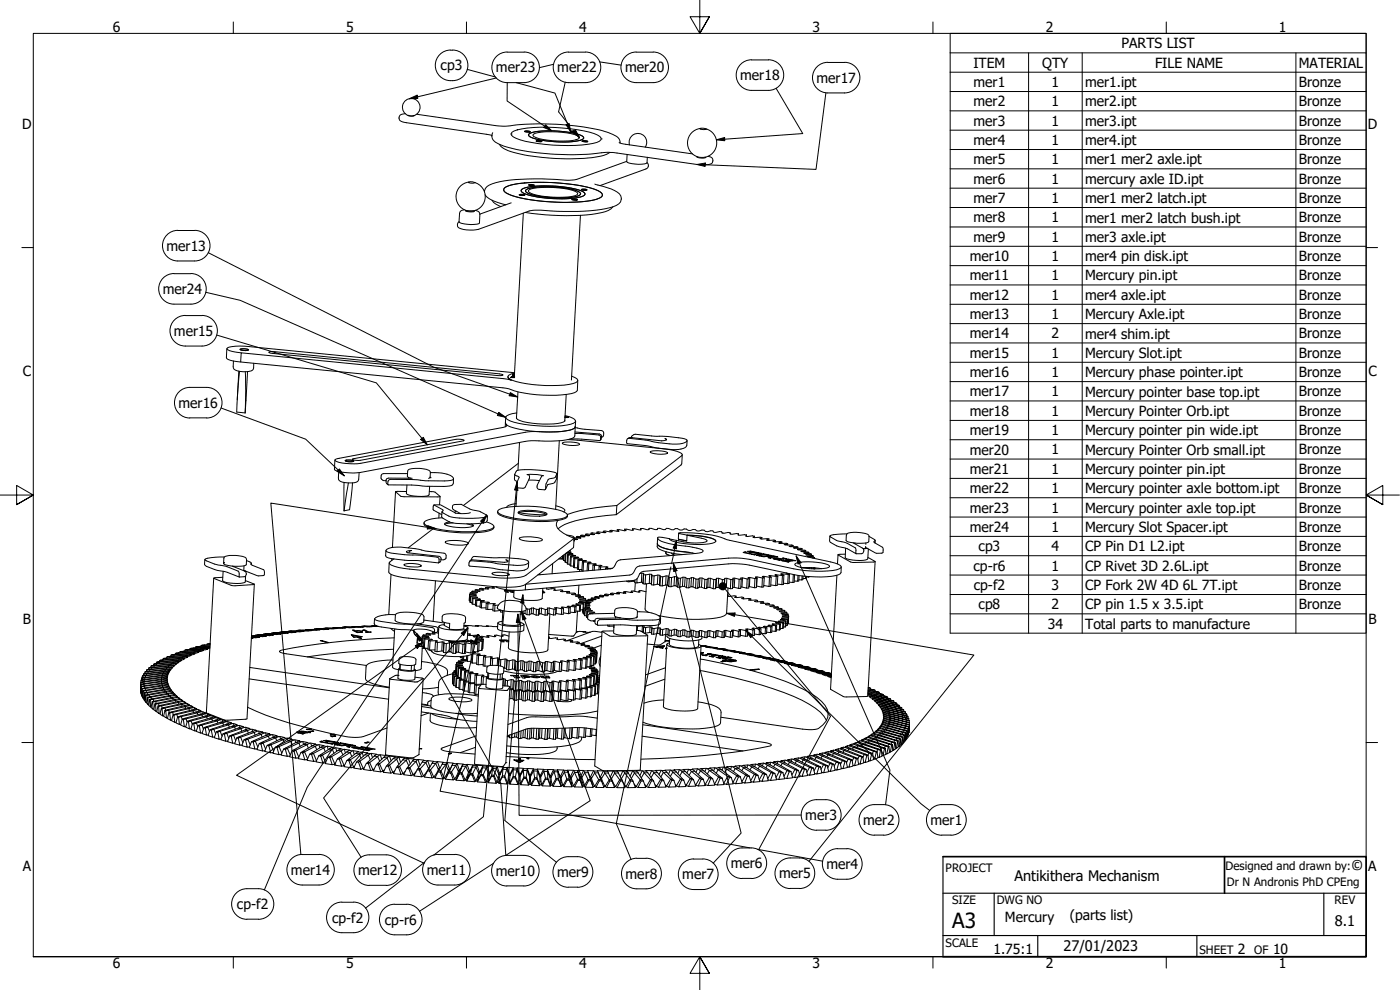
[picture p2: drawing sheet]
<svg xmlns="http://www.w3.org/2000/svg" width="420mm" height="297mm" viewBox="0 0 420 297" stroke-linecap="round" stroke-linejoin="round" font-family="sans-serif">
<defs><g id="words">
<text font-size="6.3" x="285.8" y="278.5">A3</text>
<g font-size="4.4">
<text x="405.5" y="261">©</text>
<text x="304.5" y="264.3">Antikithera Mechanism</text>
<text x="400.6" y="277.8">8.1</text>
<text x="319.2" y="285.4">27/01/2023</text>
</g>
<g font-size="4.2">
<text x="33.9" y="9.6">6</text>
<text x="103.8" y="9.6">5</text>
<text x="173.9" y="9.6">4</text>
<text x="243.8" y="9.6">3</text>
<text x="313.9" y="9.6">2</text>
<text x="383.8" y="9.6">1</text>
<text x="336.6" y="14.5">PARTS LIST</text>
<text x="132.2" y="21.2">cp3</text>
<text x="148.8" y="21.7">mer23</text>
<text x="167.3" y="21.7">mer22</text>
<text x="187.6" y="21.7">mer20</text>
<text x="292.1" y="20.3">ITEM</text>
<text x="312.8" y="20.3">QTY</text>
<text x="346.7" y="20.3">FILE NAME</text>
<text x="389.8" y="20.3">MATERIAL</text>
<text x="222.2" y="24.1">mer18</text>
<text x="245.1" y="24.8">mer17</text>
<text x="292.2" y="26.1">mer1</text>
<text x="315.6" y="26.1">1</text>
<text x="325.7" y="26.1">mer1.ipt</text>
<text x="389.8" y="26.1">Bronze</text>
<text x="292.2" y="31.9">mer2</text>
<text x="315.6" y="31.9">1</text>
<text x="325.7" y="31.9">mer2.ipt</text>
<text x="389.8" y="31.9">Bronze</text>
<text x="6.6" y="38.7">D</text>
<text x="292.2" y="37.7">mer3</text>
<text x="315.6" y="37.7">1</text>
<text x="325.7" y="37.7">mer3.ipt</text>
<text x="389.8" y="37.7">Bronze</text>
<text x="410.5" y="38.7">D</text>
<text x="292.2" y="43.5">mer4</text>
<text x="315.6" y="43.5">1</text>
<text x="325.7" y="43.5">mer4.ipt</text>
<text x="389.8" y="43.5">Bronze</text>
<text x="292.2" y="49.3">mer5</text>
<text x="315.6" y="49.3">1</text>
<text x="325.7" y="49.3">mer1 mer2 axle.ipt</text>
<text x="389.8" y="49.3">Bronze</text>
<text x="292.2" y="55.1">mer6</text>
<text x="315.6" y="55.1">1</text>
<text x="325.7" y="55.1">mercury axle ID.ipt</text>
<text x="389.8" y="55.1">Bronze</text>
<text x="292.2" y="60.9">mer7</text>
<text x="315.6" y="60.9">1</text>
<text x="325.7" y="60.9">mer1 mer2 latch.ipt</text>
<text x="389.8" y="60.9">Bronze</text>
<text x="292.2" y="66.7">mer8</text>
<text x="315.6" y="66.7">1</text>
<text x="325.7" y="66.8">mer1 mer2 latch bush.ipt</text>
<text x="389.8" y="66.7">Bronze</text>
<text x="50" y="75.3">mer13</text>
<text x="292.2" y="72.5">mer9</text>
<text x="315.6" y="72.5">1</text>
<text x="325.7" y="72.6">mer3 axle.ipt</text>
<text x="389.8" y="72.5">Bronze</text>
<text x="291" y="78.3">mer10</text>
<text x="315.6" y="78.3">1</text>
<text x="325.7" y="78.4">mer4 pin disk.ipt</text>
<text x="389.8" y="78.3">Bronze</text>
<text x="48.9" y="88.2">mer24</text>
<text x="291" y="84.1">mer11</text>
<text x="291" y="89.9">mer12</text>
<text x="315.6" y="84.1">1</text>
<text x="315.6" y="89.9">1</text>
<text x="325.7" y="84.1">Mercury pin.ipt</text>
<text x="325.7" y="90">mer4 axle.ipt</text>
<text x="389.8" y="84.1">Bronze</text>
<text x="389.8" y="89.9">Bronze</text>
<text x="291" y="95.7">mer13</text>
<text x="315.6" y="95.7">1</text>
<text x="325.7" y="95.8">Mercury Axle.ipt</text>
<text x="389.8" y="95.7">Bronze</text>
<text x="52.2" y="100.8">mer15</text>
<text x="291" y="101.5">mer14</text>
<text x="315.6" y="101.5">2</text>
<text x="325.7" y="101.6">mer4 shim.ipt</text>
<text x="389.8" y="101.5">Bronze</text>
<text x="291" y="107.3">mer15</text>
<text x="315.6" y="107.3">1</text>
<text x="325.7" y="107.4">Mercury Slot.ipt</text>
<text x="389.8" y="107.3">Bronze</text>
<text x="6.8" y="112.9">C</text>
<text x="291" y="113.1">mer16</text>
<text x="315.6" y="113.1">1</text>
<text x="325.7" y="113.2">Mercury phase pointer.ipt</text>
<text x="389.8" y="113.1">Bronze</text>
<text x="410.7" y="112.9">C</text>
<text x="291" y="118.9">mer17</text>
<text x="315.6" y="118.9">1</text>
<text x="325.7" y="119">Mercury pointer base top.ipt</text>
<text x="389.8" y="118.9">Bronze</text>
<text x="53.6" y="122.4">mer16</text>
<text x="291" y="124.8">mer18</text>
<text x="315.6" y="124.7">1</text>
<text x="325.7" y="124.8">Mercury Pointer Orb.ipt</text>
<text x="389.8" y="124.7">Bronze</text>
<text x="291" y="130.6">mer19</text>
<text x="315.6" y="130.5">1</text>
<text x="325.7" y="130.6">Mercury pointer pin wide.ipt</text>
<text x="389.8" y="130.5">Bronze</text>
<text x="291" y="136.4">mer20</text>
<text x="315.6" y="136.3">1</text>
<text x="325.7" y="136.4">Mercury Pointer Orb small.ipt</text>
<text x="389.8" y="136.3">Bronze</text>
<text x="291" y="142.2">mer21</text>
<text x="315.6" y="142.1">1</text>
<text x="325.7" y="142.2">Mercury pointer pin.ipt</text>
<text x="389.8" y="142.1">Bronze</text>
<text x="291" y="148">mer22</text>
<text x="315.6" y="148">1</text>
<text x="325.7" y="148">Mercury pointer axle bottom.ipt</text>
<text x="389.8" y="147.9">Bronze</text>
<text x="291" y="153.8">mer23</text>
<text x="315.6" y="153.8">1</text>
<text x="325.7" y="153.8">Mercury pointer axle top.ipt</text>
<text x="389.8" y="153.8">Bronze</text>
<text x="291" y="159.6">mer24</text>
<text x="315.6" y="159.6">1</text>
<text x="325.7" y="159.6">Mercury Slot Spacer.ipt</text>
<text x="389.8" y="159.6">Bronze</text>
<text x="293.7" y="165.4">cp3</text>
<text x="315.6" y="165.4">4</text>
<text x="325.7" y="165.4">CP Pin D1 L2.ipt</text>
<text x="389.8" y="165.4">Bronze</text>
<text x="292.1" y="171.2">cp-r6</text>
<text x="315.6" y="171.2">1</text>
<text x="325.7" y="171.2">CP Rivet 3D 2.6L.ipt</text>
<text x="389.8" y="171.2">Bronze</text>
<text x="292.2" y="177.1">cp-f2</text>
<text x="315.6" y="177">3</text>
<text x="325.7" y="177.1">CP Fork 2W 4D 6L 7T.ipt</text>
<text x="389.8" y="177">Bronze</text>
<text x="293.7" y="182.8">cp8</text>
<text x="315.6" y="182.8">2</text>
<text x="325.7" y="182.8">CP pin 1.5 x 3.5.ipt</text>
<text x="389.8" y="182.8">Bronze</text>
<text x="6.9" y="187.2">B</text>
<text x="314.5" y="188.6">34</text>
<text x="325.7" y="188.7">Total parts to manufacture</text>
<text x="410.7" y="187.2">B</text>
<text x="241.7" y="246.1">mer3</text>
<text x="259" y="247.6">mer2</text>
<text x="279.3" y="247.5">mer1</text>
<text x="6.8" y="261.4">A</text>
<text x="87.3" y="262.5">mer14</text>
<text x="107.4" y="262.6">mer12</text>
<text x="128.1" y="262.5">mer11</text>
<text x="148.8" y="262.8">mer10</text>
<text x="167.2" y="263.2">mer9</text>
<text x="187.7" y="263.6">mer8</text>
<text x="204.8" y="263.8">mer7</text>
<text x="219.3" y="260.5">mer6</text>
<text x="233.8" y="263.5">mer5</text>
<text x="248" y="260.8">mer4</text>
<text x="410.6" y="261.4">A</text>
<text x="71.1" y="272.8">cp-f2</text>
<text x="99.7" y="276.9">cp-f2</text>
<text x="115.5" y="277.4">cp-r6</text>
<text x="301.6" y="276.6">Mercury</text>
<text x="321.1" y="276">(parts list)</text>
<text x="298.2" y="286.2">1.75:1</text>
<text x="371.5" y="286.2">2</text>
<text x="382.1" y="286.2">10</text>
<text x="33.9" y="290.5">6</text>
<text x="103.8" y="290.5">5</text>
<text x="173.9" y="290.5">4</text>
<text x="243.8" y="290.5">3</text>
<text x="313.9" y="290.5">2</text>
<text x="383.8" y="290.5">1</text>
</g>
<g font-size="3.5">
<text x="283.8" y="261.7">PROJECT</text>
<text x="367.8" y="261">Designed and drawn by:</text>
<text x="368.2" y="266">Dr N Andronis PhD CPEng</text>
<text x="285.8" y="271.3">SIZE</text>
<text x="299.1" y="271.3">DWG NO</text>
<text x="400.5" y="271.3">REV</text>
<text x="283.8" y="284">SCALE</text>
<text x="360" y="286.2">SHEET</text>
<text x="376.4" y="286.2">OF</text>
</g>
</g></defs>
<!-- layer: Visible (ANSI) -->
<g fill="none" stroke="#000" stroke-width=".3">
<path d="M121.7 34.1l-.6 .1a1.26 1.26 0 0 0-1.4 1.3 1.26 1.26 0 0 0 1.5 1.2l26.4 4M122.4 34.6l1.2 .3 .6-.2M122.4 34.6h.1M122.6 34.7a2.64 2.64 0 0 0 3.4-2.8 2.64 2.64 0 0 0-3.8-2.1 2.64 2.64 0 0 0-.6 4.3l1 .6M124.2 34.7h.1M125 34.3l26 3.6a83.3 83.3 0 0 1 31.5 1.8 5.6 5.6 0 0 1 3.3 2l.3 1.2M147.9 39.8a2.4 2.4 0 0 0 1.9 3.5 66.5 66.5 0 0 0 23.8 3.1l8.5-.7h1.8l25.3 3.6a6.9 6.9 0 0 0 4.6-.5l.1-.4a1.04 1.04 0 0 0-.5-1.3l-.9-.2M153.6 39.7a18.3 18.3 0 0 1 8.6-1.5 55 55 0 0 1 16.1 1.9l1.8 .9 .3 .5-.1 .4a5.6 5.6 0 0 1-3.9 1.4 53 53 0 0 1-21.5-1.8l-1.4-.9-.1-.4zM157.4 39.4l.5-.1 1.2 .2-.5 .2zM171.3 39.4l1.6 .1-1.1 .2-.6-.2zM210.1 38.6l1.1 .3 .6-.1M210.1 38.6h.1"/>
<path d="M210.1 38.6a1.74 1.74 0 0 1 1.7 .2M210.1 38.6a4.4 4.4 0 0 0-3.1 6.5 4.4 4.4 0 0 0 7.2 .4 4.4 4.4 0 0 0-2.4-6.9M211.8 38.8h.1M140.6 54.7l1.1 .3 .7-.2M140.6 54.7h.1M140.6 54.7l.6-.2 1.2 .3M140.6 54.6a4.4 4.4 0 0 0-3.7 5.1 4.4 4.4 0 0 0 5.1 3.6M142.3 54.7a4.4 4.4 0 0 1 3.3 4.4 4.4 4.4 0 0 1-3.6 4.2M142.4 54.8h.1M145.6 58.4a10.4 10.4 0 0 0 6.2 3.1M149.9 43.3a8.3 8.3 0 0 0 5.3 2.7 67.8 67.8 0 0 0 25.3 .8l2.5-1.1M151.3 56.5a16.4 16.4 0 0 1 8.3-1.8 63.3 63.3 0 0 1 18.9 2.1 2.42 2.42 0 0 1 2.3 1.9 5.4 5.4 0 0 1-3.7 1.5 62.6 62.6 0 0 1-23-1.4l-2.2-.9-.8-1z"/>
<path d="M151.6 56.2a20.3 20.3 0 0 1 9.1-1.5 56.7 56.7 0 0 1 18.4 2.4l.9 .4 .6 .5 .2 .5a3.2 3.2 0 0 1-3 1.6 61.9 61.9 0 0 1-24.4-1.5l-1.8-1-.4-.4v-.5zM153.4 40.2h.1M155.8 58.4h1.4l.3 .2h-1.4zM156.5 56.9a13.6 13.6 0 0 1 7.5-1.1l5.8 .4a12 12 0 0 1 5.7 1.7l.1 .4a4.4 4.4 0 0 1-3.3 1.2 37.2 37.2 0 0 1-14.9-1.4l-.7-.4-.3-.4zM156.7 56.8a26.7 26.7 0 0 1 12.2-.7l1.7 .2a9.4 9.4 0 0 1 5 1.8l-.1 .4a13.6 13.6 0 0 1-7.6 1.1l-5.7-.3a12 12 0 0 1-5.7-1.8l-.1-.4zM157.9 57a15.8 15.8 0 0 1 7.5-1l3.6 .3a10.7 10.7 0 0 1 5.2 1.6v.4a11 11 0 0 1-6.8 1.1l-5.2-.4a7.3 7.3 0 0 1-4.5-1.7zM158 56.8a26.6 26.6 0 0 1 13.1-.1 4.9 4.9 0 0 1 3.2 1.4l-.1 .3a13.8 13.8 0 0 1-7.4 1l-5.2-.5a7.5 7.5 0 0 1-3.8-1.4l-.1-.3zM158.6 40.3a5.8 5.8 0 0 1 3.6-.9 32.1 32.1 0 0 1 12.2 1.2l.8 .7a3.4 3.4 0 0 1-2.9 1.1 32 32 0 0 1-13.3-1.4zM158.7 55.4h.8l.8 .3h-1.3zM158.7 57a17 17 0 0 1 8.9-.6l1.6 .1a9.2 9.2 0 0 1 4 1.3l.2 .3a3 3 0 0 1-2.8 1 28.9 28.9 0 0 1-11.3-1.1l-.8-.7zM158.8 40.2a22.2 22.2 0 0 1 11.1-.6l1.6 .2a6.3 6.3 0 0 1 3.6 1.4l.1 .3a11.3 11.3 0 0 1-6.9 1.1l-5.2-.5a10.9 10.9 0 0 1-4.3-1.2l-.2-.4zM160 40.3a19.5 19.5 0 0 1 10.1-.4 7.6 7.6 0 0 1 3.7 1.1l.1 .4a4.7 4.7 0 0 1-3.2 .9 24.2 24.2 0 0 1-10.5-1.3l-.3-.4z"/>
<path d="M160.9 42.3l1.1-.1 .6 .2-.5 .1zM171.7 59.8h1.3l.3 .2-.8 .1zM174.5 56.8h1.4l.2 .2-1.3 .1zM174.7 42.4l.5-.2 1.2 .2-.5 .2zM178.5 55.2l.1 .1a20.9 20.9 0 0 1 7.3 2.9 2.14 2.14 0 0 1-.9 3.4 41.7 41.7 0 0 1-15.7 1.8h-2.1a32.2 32.2 0 0 0-8.2-.2l-15.4 5.6a8.7 8.7 0 0 1-6.1-.7l-.2-.2a1.18 1.18 0 0 1 .5-1.4M180.4 41.7h.1M185.8 42.8l1.9 .5 20.1 2.9M188.1 48.4l-15 5.4-2.9 .3a76.3 76.3 0 0 0-21.4 .7 4.2 4.2 0 0 0-3.4 2.5v.3M188.2 46.3l-.1 2.2a8.1 8.1 0 0 0 6.1 .3l.1-1.6M188.9 43.5a2.65 2.65 0 0 1 2.9-3.4 2.65 2.65 0 0 1 1.8 4.1M194.2 48.8a1.11 1.11 0 0 1-.4 1.9l-13.8 5M209.2 47a2.46 2.46 0 0 0 2.6 .1"/>
<path d="M139.4 62.9a1.28 1.28 0 0 0-1.5 1.1l-.1 2.6a8.2 8.2 0 0 0 6.1 .3l.1-2.6a1.27 1.27 0 0 0-1.3-1.2M139.7 63.1l.2 .3 1.1 .2 1.2-.1 .1-.3M147.7 60.1a4.8 4.8 0 0 0 2.6 1.9M153.4 60.9l-9.4 3.3M157.1 64l-2.8 49.1M174.2 64.6l-2.7 49.4M183.9 62a6.4 6.4 0 0 1-4.8 2.1 72.9 72.9 0 0 1-21.5-.4M68.1 104.6l-.2 2.7a5.6 5.6 0 0 0 4.3 1.3M70.1 108.3l-.1 1.8a1.27 1.27 0 0 0 1.2 1.2l2.7 .2a1.9 1.9 0 0 0 2.2-1.1l.1-1.4M71.7 111.4l-.5 8.6M71.9 111.4l-.9 12.2 2.6 .3M72.1 104.8l.8-.2 1.7 .3a2.35 2.35 0 0 1-2.5-.1z"/>
<path d="M72.4 105.9l-1.4-.2a4.4 4.4 0 0 1-2.9-1 2.93 2.93 0 0 1 2.6-.8l4.1 .1 79.6 7.8M73.6 111.5v12.4M74.3 111.5l-.7 12.4M82.5 105.5h-1.3l-.6 .2 1.1 .3 67.6 6.7 1.7-.1-1.1-.4-67.4-6.7-.1 .6M152.4 113l.1 .5 1 .6-2.4-.5-78.7-7.7-.2 2.7 79.7 7.9a39.2 39.2 0 0 0 20.6 1.3l.8-.7 .1-2.9M153.2 113.2l1.2 .1M153.5 113.1l.9 .1M153.5 113.1l.8 .2h-1.1M153.8 113v.1M153.8 113l.4-.1v.2M153.8 112.4l.1 .1M153.8 112.4h.1"/>
<path d="M153.8 112.4l.6 .1M153.9 112.5h.5M154 112.5h.1M154 112.8h-.2h.6M154.1 112.7l-.1 .1M154.2 113.1h.1M154.2 112.9l-.4 .2M154.2 113.1l.2-.2h-.8l.7 .2M154.2 112.3h.1M154.3 113.1h-.1M154.4 112.8h-.2M154.4 112.6l-.5 .1 .1 .1"/>
<path d="M154.4 112.7l-.2 .1M154.4 112.1l-.3 .1 .2 .1M154.4 112.2l-.1 .1M154.4 111.9l-1 .3-1 .7a2.71 2.71 0 0 0 2.5 1.6 41.8 41.8 0 0 0 17.1 .6l.8-.3 .6-.7-.3-.4-1.6-.9M155.4 117.6l-.4 7.9M169.9 118.3l-.4 8M101.5 137.6h.1M103.6 138.2l.8-.2a1.85 1.85 0 0 1 1.8 .4l-.8 .1a1.89 1.89 0 0 1-1.8-.3zM105.7 137.7l31.2-5.9 1.9 .1 .5 .3-31.1 5.9-2-.1zM151.7 126.9l.4 .8-1.2 .6-49.4 9.3M151.7 126.9a3.1 3.1 0 0 0 2.6 1.5 43.2 43.2 0 0 0 16.7 .7l1.5-.7 .1-.4M151.7 126.9l-.1 1.1"/>
<path d="M151.8 125.2l-.1 1.7M155 125.2v.3a11.1 11.1 0 0 0 6.4 1.7h4.7a6.2 6.2 0 0 0 3.4-.8v-.4M155.1 123.9a4.3 4.3 0 0 0-3.3 1.2 2.61 2.61 0 0 0 2.5 1.6 41.8 41.8 0 0 0 17 .6l1.3-.7 .1-.3a4.1 4.1 0 0 0-3.1-1.6M155.6 139l-16.5 12.7M155.9 132.7l-.5 8.4M167.9 132.2l-1.1 20.6M168.7 133a7.6 7.6 0 0 1 5.2 .2 5.3 5.3 0 0 1-4.6 .1zM169.5 125.3h.3M169.6 125.1l.4 .2M169.6 125.1l.8 .1M169.6 124.9v.1M169.6 125.2h.2"/>
<path d="M169.6 125.1h1M170.1 125.3h.2zM170.2 125.3h-.7M170.4 125.1l-.4 .1M170.4 131.9l30 2.9a10.3 10.3 0 0 1 4.2 1.3l.2 .3-.2 .4-19.5 14.9M170.6 125.2l.1-.1-.6 .2M172.6 130.1l7.4 .5 .2 .3v1.2l-7-.4-2.3 .1M172.6 129.6l7.3 .6 .4 .2 .2 .8M172.6 128.3l2.2 .4 6 .6a1.16 1.16 0 0 1-.2 1.9h-.1M172.6 128l-.1 2.8a2.84 2.84 0 0 1-2.6 1.2l-4.5 .4-6-.2-1.8 .2-49.5 9.4a16.5 16.5 0 0 1-7.6-.8v-3M172.6 128a2.82 2.82 0 0 1-2.5 1.2l-2.9 .4-7.6-.1-1.9 .2-49.4 9.3a14.7 14.7 0 0 1-7.7-.8l-.1-.2 .3-.3 .7-.1M172.8 126.4l-.2 1.6"/>
<path d="M180.5 131.2l-.3 .9M188.4 131.6l.7-.3 9.5 1M189.4 131.3l.4-.6 .8-.4 13 1a3.9 3.9 0 0 1 2.6 .8 1.4 1.4 0 0 1-1.6 1l-3.8 .1-3.2-.4-4-.8-4.8-.5-.4 .1-.3 .6-.1 .6 .3 .3 5.9 .7 3.4 .7 3.2 .3 3.5-.1a1.88 1.88 0 0 0 1.8-1.1l.1-1.4M189.4 131.3h.1M195.1 135.6a7.7 7.7 0 0 1 5.3 .2 5.5 5.5 0 0 1-4.7 .2zM199.9 132l-.3-.4 .5 .3-1.6 .4M204.8 136.4l-.2 2.8-.2 .3-19.4 14.9M101.6 141.5v1.9a1.27 1.27 0 0 0 1.2 1.3l1.7 .2a3.6 3.6 0 0 0 3-.7l.3-2.4M103.3 144.8v8.5M104.6 144.9l-1.3 8.4M105.8 144.9l-.9 8-1.6 .4M118.7 147.5l1.5 1.4 .6 .1 11 .1 .2-.2"/>
<path d="M118.7 147.5l-.9 16.8M122 147.5h-3.3M122.1 145.5l-.1 2.6a9.6 9.6 0 0 0 6.6 .6l.3-2.8M122.3 142.1l-7.5 .1a1.18 1.18 0 0 0 .1 1.9l1 .1M122.6 143.2v.3M123.7 143.5h-7.1l-.5 .1-.2 .4a1.15 1.15 0 0 0 .6 1.4M127.3 156.8v.4a3.3 3.3 0 0 0 2.6 1.5 42.1 42.1 0 0 0 16.7 .6l1.4-.6 .3-.7M128.9 147.5l1.7 .2 1.4 1.2M129.1 143.3h.1M129.1 143.3v-1.8a6.4 6.4 0 0 0-4.5-1l-1.7 .3-.5 .3-.1 1.8 1 .6M129.1 143.1l-.5 .4M129.2 141.8l4.2 .3a3.6 3.6 0 0 1 2.7 1.4l-.1 .4-.3 .1-2.4 .3-16.2-.5-.6 .4-.1 1 .2 .3 17.5 .4a1.72 1.72 0 0 0 2-.9v-1.4"/>
<path d="M129.9 158.7l-7.4 5.7M130.3 151.5h2l4.5 2.5M131.8 154l-.1 1.4M132.1 149l-.2 2.5M132.6 153.6l-.1 1.4a3.9 3.9 0 0 0 2.8 1.7 26.7 26.7 0 0 0 10.7-.1l.3-1.8M132.7 155.3a9.6 9.6 0 0 0-5.4 1.4v.4a12.9 12.9 0 0 0 7.4 2.1 31.3 31.3 0 0 0 13-.6l.5-.4v-.4l-.4-.4-1.8-.8M135 156.6l-.9 .1-.7 .5a7.5 7.5 0 0 0 4.9 1.1h1.2a3.3 3.3 0 0 0 2.6-.6l-.7-.5M136 156.9l-1.6 .1-.9 .4M136.9 153.4l-.5 .3M138.2 154.1l-2.4-1.4v-1l.7-.3a5.1 5.1 0 0 1 4.8 1.5l1.3 .2a6.7 6.7 0 0 1 3.4 1.4l.2 .5a27 27 0 0 1-11.5-.2l-2-1.1 .3-.5-.2-.3-2.6-1.4-.2 1.4 2.6 1.5M140.1 157.2l1.9 .6M141.2 153.8l-2.5 .3-2.1-.1"/>
<path d="M149.4 153.4l-.1 .4a3.3 3.3 0 0 0 2.7 1.5 42.1 42.1 0 0 0 16.7 .6l1.4-.6 .2-.7M149.4 153.2a5.5 5.5 0 0 1 3.6-1.1 43.1 43.1 0 0 1 15.7 1.3l1.4 .8 .2 .4a3.2 3.2 0 0 1-2.9 1.2 42.2 42.2 0 0 1-16.9-1.3l-.8-.5-.3-.3zM154.5 142.4v1.6l.7 .5M154.9 151.1a3.1 3.1 0 0 0-2.8 1.1M155.2 141.2a31.5 31.5 0 0 1 11.8 .8l-.5 1.3-2 .6-.6 1.3-.2 1.5-.3 .3-1.8-.2-.4-.4v-.9l1.3-2.5 .2-.3h.4l-1.8-.3h-3.1l.7 .3v.7l-1.3 2.7-.6 .4-1.9-.2 .1-1.5 .6-1.7-1.1-.5-.2-.3zM155.2 146.3l-.3 5.6M155.5 154a13.5 13.5 0 0 1 8.6 .4M155.7 153.5a14.2 14.2 0 0 1 8.5 .6l-.1 .3a13.7 13.7 0 0 1-8.4-.4l-.3-.2zM155.7 153.8l5 .6h3.3M158.6 144l3.3 .2M164.4 145.4l-.7 1.4M166.8 151.8a4.5 4.5 0 0 1 2.7 1.2l-.3 .6"/>
<path d="M167.1 142.2a2.89 2.89 0 0 1-1.1 2.8l-1.6 .4M167.4 156.2a2.03 2.03 0 0 0 .6 3l2.5 1.6 1.8 .7M177.4 160l1 .3h-2.6M177.4 160v.3M179.2 159.7l.9 .3h-2.7M179.2 159.7v.3M181.1 159.4l.8 .4-2.7-.1M181.1 159.4v.4M183.1 159.2l.7 .3-2.7-.1M183.1 159.2l-.1 .4M185 154.4l-8.2 1a19.5 19.5 0 0 0-9.3 3.3M185.1 151.7l-3.2 .3a47.4 47.4 0 0 0-11.6 2.4"/>
<path d="M185.1 151.7l-.1 2.7M185.3 158.9l.5 .5-2.7-.2M185.3 158.9l-.1 .5M187.5 158.8l.4 .4-2.6-.3M187.5 158.8v.4M189.9 158.7l2.5 .3-.1-.4 1.9 .3h.6v-.4l1.8 .4h.6l.2-.4 1.7 .4h.6l.3-.4 .7 .1 .9 .3 1.7-.3 .8 .4h.6l.6-.3h.7l.6 .5 1.4-.3 1.8 .4 .9-.3 .6 .1 .4 .4h.6l1.7-.2 .2 .4 2.4-.2 .1 .4 .6 .1 1.2-.2h.6v.4l.6 .1 1.3-.2h.6l-.1 .4 .5 .1 2-.1M189.9 158.7l.2 .4-2.6-.3M189.9 158.7l-.1 .4M192.3 158.6v.4M194.7 158.7v.2M197.2 158.9h.1M203.7 160v1.8l2.4 .4"/>
<path d="M216.7 159.9h.1M61.5 167.9l-.1 1.4 .6 .7 3.2 1.1 2.7 .5 3.9 1.5M64.1 173.5l-2.2 40.3 5.6 2.3 6.6-.4 2.2-40.4M66.8 173.2l-2.7 .3 5.6 2.2 6.6-.4-2.7-1.1M67 171.4l-.2 2.8a9.2 9.2 0 0 0 6.8 .4l.1-1.8M67.1 168.9h.1M67.2 167.2a8.2 8.2 0 0 1 5.6-.3l1 .5 .1 2a10.1 10.1 0 0 1-6.7-.1zM67.4 167.1l-2.9 .1a5.5 5.5 0 0 0-3 .6l.4 .5 2.4 .9 3.3 .7 3.9 1.5a1.64 1.64 0 0 1 .3 1.7l1.7-.1a1 1 0 0 0-.1-1.6l-3.7-1.5M70.2 169.9v.1M73.2 169.8v1.4M73.7 171.3l-.2 .1M73.8 171.4v.2"/>
<path d="M74 168.2l1.3 .6v.5l.4 .3 3.4 1.3 .2 .5v1.1l-.3 .2h-1.7l-4.1-1.6M75.4 169v.4M115.8 165.2l-.1 1.5a1.5 1.5 0 0 0 1.6 .9l4.2 .5 4.2 .1 6 .6v-1.2l-.6-.4-4.7-.6-4.9-.2a13.8 13.8 0 0 1-5.5-.9l-.2-.2a1.7 1.7 0 0 1 1.8-1l2.8-.1 4.2 .4 3.1 .7 5.9 .8 .3 .6-.1 .9-.8 .4-.7-.1M116.8 168.9l-.1 2.7a3.3 3.3 0 0 0 2.8 1.4l28.7 3 5.2 .2a9 9 0 0 0 4.3-.8M117.3 172.3l-.6 12.1M117.6 167.6v.6M121.2 169.4a7.4 7.4 0 0 1 5.2 .3 4.7 4.7 0 0 1-3.8 .3zM122.3 165.8l9.4 1.1 .6 .4v.6M122.3 165.8l-.3-.3 1.5-.3-.5 .1-.3 .6M130.7 174.3l-.7 12.2M132.3 167.9l-.1 .5-.5 .5M133.7 162.5a11.6 11.6 0 0 1 6.8 .3l.1 .3a10.1 10.1 0 0 1-7-.3z"/>
<path d="M140.9 168.6l.7-.6 9.8 .7M140.9 178.5l1.9 .2M140.9 178.5l-.1 1.7h.3M140.9 178.3l-.1 1.9M140.9 178.3v.2M141.1 178l1.8 .2-2 .1M141.1 178v.3M141.1 178.9v1.8M141.1 178.9l.1 .2M141.2 179.1l2 .1M141.2 179.1l-.1 1.6 .5 .1M141.4 168v-.1a1.11 1.11 0 0 1 1-1l14.1 .9a2.44 2.44 0 0 1 2.2 .8 1.5 1.5 0 0 1-1.6 .9 24.2 24.2 0 0 1-7.1-.3l-2.7-.5-6.2-.4a1.31 1.31 0 0 0-.3 1.5l5.6 .5 4.3 .7a20.1 20.1 0 0 0 6.1 .2 1.73 1.73 0 0 0 1.8-1.1l.1-1.4"/>
<path d="M141.6 177.4l1.7 .4-2.2 .2M141.6 177.4v.4M141.7 179.4l-.1 1.8 .3 .1M141.7 179.4l.2 .2M141.9 179.6l2 .1M141.9 179.6v1.7h.8M142.6 177l1.5 .4h-2.5M142.6 177v.4M142.8 178.8l-1.7 .1M143.2 179.3l-1.5 .1M143.9 179.9v-.2l.3 .1-1.5 .2M144 176.6l1.2 .4h-2.6"/>
<path d="M144 176.6v.4M145.7 176.3l1 .4-2.7-.1M145.7 176.3v.4M147.6 172.1a7.3 7.3 0 0 1 5.2 .2 2 2 0 0 1-2 .4h-.9a2.87 2.87 0 0 1-2.3-.6zM147.7 176.1l.7 .3-2.7-.1M147.7 176.1v.3M148 176l-.3 .1M148.8 176.1h.1M148.8 176.1a17.7 17.7 0 0 0 8.8 .9M151.5 177.3l.8 .1M152.1 177.3v-.1h-.8l.5 .5h.8l-.3-.4 .1 .4M152.1 177.2l.1 .2"/>
<path d="M152.2 177.2l1.5 .1M152.3 168.6l-.5-.6 .7 .3-1.2 .4M152.3 177.3h.7l.3 .4h.8l-.3-.3 .2 .3M153 177.3l.7 .1M153.7 177.3v.1M153.8 177.4h-.1M154.3 177.2l-.6 .1M154.3 177.3l-.5 .1M155.9 161.4a10.7 10.7 0 0 1 6.8 .4l.1 .2a10.1 10.1 0 0 1-7-.3zM161.8 172.2l.3 .3M162.8 177.7h.4M162.9 177.2l.2 .2-.3 .1 .4 .2"/>
<path d="M162.9 177.4l.1 .1M162.9 176.6l-.2 3a11.9 11.9 0 0 1-7.9 0l-.6-.5 .1-2M163.2 177.6l.2 .2-.6 .1M163.2 177.7l.2 .1M164 176.4v.3l.6 .1 1.9-.1M164.1 176.6l-.1 .1M165.4 176.3v.4M165.9 169.1l-.2 3.1M166.5 176.7l-.3 .4h2.7M166.5 176.7v.4M167.7 167.7l1.4 .1M168.7 167.1v-.2l.1 .2"/>
<path d="M168.8 166.8v.8l-.8-.1M168.9 166.8l-.1 .8 .3 .1M168.9 177.1l-.7 .3 2.7 .2M168.9 177.1v.4M169.2 166.6v1.6M169.3 166.5l-.1 1.7h.4M169.7 166.1l-.2 2.5 .2 .1M169.8 166l-.1 2.7 .5 .1M169.9 166l2.1 .3-1.7 .1M170.1 160.6h.8a1.37 1.37 0 0 1 1.4 .8M170.3 166.4l-.1 2.7 .2 .2M170.3 166.4l.3 .1"/>
<path d="M170.5 165.6l.9 .1-1.3 .1M170.6 166.5l2.2 .3-1.6 .1M170.6 166.5l-.2 2.8h.7M170.9 165.2h.1M170.9 177.6l-.9 .3 2.7 .2M170.9 177.6v.4M171 165.2h-.1M171.2 166.9l-.1 2.8 .2 .1M171.2 166.9l.2 .2M171.3 165.6v.2M171.4 167.1l2.3 .2-1.5 .2M171.4 167.1l-.1 2.7 .8 .1"/>
<path d="M171.8 166.1v.2M172.2 167.5l-.1 2.7 .3 .1M172.2 167.5l.3 .1M172.3 162.2h.2l-.2 .1M172.3 161.6l1.1 .2h-1.1M172.3 161.5l-14.5 11.1a18.2 18.2 0 0 1-9.5 .7l-27.1-2.8a10.3 10.3 0 0 1-4.2-1.2l-.2-.4 1.4-1.2M172.3 161.5l-.2 2.8-14.4 11.1M172.5 167.6l2.3 .2-1.4 .2M172.5 167.6l-.1 2.7 .9 .1M172.6 166.7v.1M172.7 178.1l-1.2 .2 2.6 .3M172.7 178.1v.4"/>
<path d="M173 161.1l1.4 .3h-2.4M173 161.1v.3M173.4 168l-.1 2.8 .3 .1M173.4 167.2v.1M173.4 168l.3 .1M173.7 168.1l2.3 .2-1.2 .2M173.7 168.1l-.1 2.8h1.1M173.7 175.6l-.1 2.9M174 170.9l-.1 .5M174.1 178.6l-1.4 .2 2.4 .3M174.1 178.6v.4M174.3 160.6l1.3 .4-2.6 .1"/>
<path d="M174.3 160.6v.4M174.5 167.7v.1M174.8 168.5l-.2 2.8 .3 .1M174.8 168.5l.3 .1M175.1 168.6l2.3 .2-1.1 .2M175.1 179.1l-1.6 .2 2.3 .4M175.1 168.6l-.1 2.8M175.1 179.1v.4M175.7 168.2v.1M175.8 160.3l1.2 .4-2.7-.1M175.8 179.7l-1.8 .1 1.9 .3v.2M175.8 160.3v.4"/>
<path d="M175.8 179.7l-.1 .4M176.3 169l-.1 2.3M176.3 169l.4 .1M176.7 169.1l2.3 .2-1 .2M176.7 169.1l-.1 2.1M177.1 168.6l-.1 .3M177.4 179.9v-.4l1.5 .3-2.5 .1M178 169.5l-.1 1.6M178 169.5l.4 .2M178.4 169.7h2.3l-.9 .3M178.4 169.7v1.4M178.6 179.4v-.3l1.3 .3-2.5 .1"/>
<path d="M178.6 179.1h2.5l-1.2-.4v.4M178.6 169.1v.3M179.8 170l-.1 1M179.8 170l.5 .1M179.9 178.7h2.7l-1.1-.4v.4M180.3 170.1l2.2 .1-.8 .3M180.3 170.1l-.1 .8M180.3 169.6l-.1 .3M181.5 178.3l2.7 .1-.9-.4-.1 .4M181.7 170.5v.3M181.7 170.5l.5 .1M182 170v.3"/>
<path d="M182.2 170.6v.2M183.3 178l2.7 .2-.8-.4-.1 .4M183.8 170.5l-1.6 .1M185.2 177.8l2.7 .2-.7-.5v.5M187.2 177.5l2.7 .2-.5-.3v.4M188.1 174.3v.2l.6 .1M188.7 174.3v.3l1.5-.2M189.4 177.4l2.7 .2-.3-.4v.4M190.2 174.1v.3h.3M190.5 174.1v.7l.6 .1M190.7 174.9l-.2 2.5M191.2 173.6l-.1 1.3 1.4-.2"/>
<path d="M191.8 177.2l2.1 .3M192 172.1l1.2-.1-.1 .5M192.6 172l-.1 2.7 .5 .1M193 175.2h.6M193.1 172.3l-.1 2.9 .1-2.7M193.1 172.5h.7M193.8 172.5l1.8-.2 .1 .4M193.8 172.5l-.2 2.7 1.3-.2M194 175.2l-.4 7.5 .1 .3 .9 .8M195 172.3l-.1 2.7 .6 .1M195.5 175.5h.7M195.6 172.5l-.1 3 .2-2.8"/>
<path d="M195.7 172.7l.6 .1M196.3 172.8l1.1-.3 .6 .1 .2 .4M196.3 172.8l-.1 2.7 1.1-.2M197.3 163.1a3.2 3.2 0 0 0 2.7 1.6l3.2 .6 3.8 .5M197.3 163.2l-.1 .8a3.3 3.3 0 0 0 2.7 1.6l4.8 .8M197.3 163.1a2.92 2.92 0 0 0 2.3 1.4l9.1 1.6M197.4 161.4l-.1 1.7M197.4 172.5l-.1 2.8 .6 .1 .1-2.8M198.1 175.8h.7M198.2 173l-.1 2.8-.2-.4M198.2 173l.7 .1M198.9 173.1l1.6-.3 .4 .5"/>
<path d="M198.9 173.1l-.1 2.7 1-.3M199.9 172.8l-.1 2.7 .6 .1 .1-2.8M199.9 165.6v.5l1.2 .6M200.7 176l.7 .1M200.9 173.3l-.2 2.7-.3-.4M200.9 161.7a29 29 0 0 0 9 1.2 2.47 2.47 0 0 0 2.3-.7l-.8-.5-5.2-1.1-.1 1.7-2.4-.5v.4M200.9 173.3h.6M201.5 165.9l1 .7M201.5 173.3l1.6-.3 .4 .5M201.5 173.3l-.1 2.8 .9-.3M202.4 173l-.1 2.8h.6l.2-2.8M203.4 176.2h.6"/>
<path d="M203.5 173.5l-.1 2.7-.5-.4M203.5 173.5h.7M204.2 173.5l.8-.3h.6l.6 .4M204.2 173.5l-.2 2.7 .8-.3M205 173.2l-.2 2.7 .6 .1 .2-2.8M206 176.3l.7 .1M206.2 173.6l-.2 2.7-.6-.3M206.2 160.6l4.6 .3a6.5 6.5 0 0 1 4 1.5M206.2 160.6l-2.5-.6a36.4 36.4 0 0 1 15.3 2.1l30.3 6.5a4.9 4.9 0 0 1 3.2 1.4 2.51 2.51 0 0 1-2.6 1.2l-3.1 .2-5.4-.2-16.4-3.4-3.8-.4-2.5 .1-26.8 2.3a2.56 2.56 0 0 0-1.8 2.1l-1.1 .6-31.2 2.8M206.2 160.6l4.8 .3a8.1 8.1 0 0 1 3.8 1.2v.3a10 10 0 0 1-6.3 1l-3.2-.3a10.6 10.6 0 0 1-4.2-1.1l-.2-.4-2.6-.4-.9 .1a2.1 2.1 0 0 0 2.1 1.5l2.7 .6 5.7 .8a5.9 5.9 0 0 1 3.1 1.1l-.4 .5-1.8 .3-22.6 1.9a2.24 2.24 0 0 0-1.7 1.8l-.4 .5-.8 .4-21.9 1.8M206.2 173.6h.7M206.9 173.6l.6-.3h.7l.7 .5"/>
<path d="M206.9 173.6l-.2 2.8 .6-.3M207.5 173.3l-.2 2.8h.7l.2-2.8M208.7 176.5h.7M208.9 173.8l-.2 2.7-.7-.4M208.9 173.8h.6M209.5 173.8l.6-.4h.6l.8 .4M209.5 173.8l-.1 2.7 .5-.3M210.1 173.4l-.2 2.8h.6l.2-2.8M211.4 176.6h.6M211.5 173.8l-.1 2.8-.9-.4M211.5 173.8h.7M212.2 173.8l.4-.3h.6l1 .4"/>
<path d="M212.2 173.8l-.2 2.8 .4-.4M212.6 173.5l-.2 2.7 .7 .1 .1-2.8M214 176.6h.7M214.2 173.9l-.2 2.7-.9-.3M214.2 173.9h.6M214.8 173.9l.3-.4 1.7 .4M214.8 173.9l-.1 2.7 .2-.3M215.1 173.5l-.2 2.8h.6l.2-2.8M216.7 176.6h.6M216.8 173.9l-.1 2.7-1.2-.3M216.8 173.9h.6M217.4 173.9l.1-.4 1.8 .4"/>
<path d="M217.5 173.6l-.2 3 .1-2.7M218.1 173.5l-.1 2.8h-.6M218.4 178.5h.1M218.5 176.4l-.4 7.6a3.3 3.3 0 0 1-3 1.4 51.4 51.4 0 0 1-17.5-.7M218.5 178.5l-.2 .4 2.6-.1M218.5 178.5v.4M219.2 160v.2M219.3 173.9l-.1 2.7-1.2-.3M219.3 173.9h.7M219.8 176.6h-.6M220 173.8l-.2 2.8 .2-2.7M220.5 173.5l-.2 2.7h-.4"/>
<path d="M220.9 179.3v-.5l-.4 .4 2.7 .1M221.6 160.2v.4M221.8 173.8l-1.9-.3 .1 .4M221.8 173.8l-.1 2.8-1.4-.4M221.8 173.8h.7M222.5 173.8l-.2 2.8h-.6M222.8 173.4l-.1 2.7h-.4M223.2 179.7v-.4l-.6 .3 2.7 .1M223.6 165.8l.3-.2h-.3v.2l1.2 .3 .1-.2h.4M223.6 165.8h-.2M224 160.5l-.2 .4h2.6M224 160.5v.4"/>
<path d="M224.2 173.7l-2-.3 .3 .4M224.2 173.7l-.1 2.8-1.4-.4M224.8 173.7l-.1 2.7-.6 .1M224.8 173.7h-.6M224.9 165.9v-.2l-.1 .3M224.9 165.7l1.6 .1M225 173.3l-.1 2.7h-.2M225.2 165.3l-.9 .1 2.3 .4M225.2 165.5l2.3 .3h-2.2l-.1 .4-2.2-.4 .6-.2M225.6 166.2l-.2 .1 1.3 .1-.3 .1M226 166.3h-.4M226.1 166.4a2.12 2.12 0 0 1 2.2 .3"/>
<path d="M226.4 160.9l-.4 .3 2.6 .1M226.4 160.9v.4M226.6 173.6l-2.1-.3 .3 .4M226.6 173.6l-.2 2.7-1.5-.3M227.1 166.2l1.4 .2M227.2 173.6l-.2 2.7h-.6M227.2 173.6h-.6M227.2 173.1l-.2 2.7M227.2 166.6h-.2l1.3 .2-.5-.1M227.5 166.6l-.3 .1M227.6 165.9l1.1 .2-1.4 .2M227.6 165.8l-.2 .1 .3 .2"/>
<path d="M227.7 166l-1.7 .4M227.7 166l.2 .1M228.3 166.5l-.8 .2M228.6 161.3l-.6 .3 2.8 .1M228.6 166.9l.3 .1M228.6 161.3v.4M228.8 173.4l-2.1-.3 .5 .5M228.8 173.4l-.1 2.8-1.6-.4M229.2 166.3l-.2-.1 .5 .2M229.2 166.2l1.1 .2-2.3 .4M229.2 172.9v.4M229.3 166.5v-.2l-1 .3"/>
<path d="M229.4 173.4l-.2 2.7-.5 .1M229.4 173.4h-.6M230.6 166.6l-.2-.1 .3 .1M230.6 166.5l1.1 .2-2.4 .3M230.7 167.4l.7-.5-.9 .4 .9 .2-.3-.1M230.7 166.8v-.2l-1.7 .3M230.7 166.7h.2M230.8 161.7l-.8 .3 2.7 .2M230.8 161.7l-.1 .4M230.9 173.2l-2.1-.2 .6 .4M230.9 173.2l-.1 2.8-1.6-.3M231.2 172.7v.3"/>
<path d="M231.4 166.9h-3h.2M231.4 167l.8-.2-.9 .4M231.4 173.2l-.1 2.7-.5 .1M231.4 173.2h-.5M231.9 166.8l-2.1 .2M232.1 167.6l2.1 .4h-.6M232.1 167.5l.3-.1v.2M232.4 167.6l.1 .2 .2-.3 1.5 .2M232.4 167.6l-.3 .1M232.4 167.4h.4M232.5 166.9l.9 .2-2.3 .4M232.5 166.9h-.3l.5 .2"/>
<path d="M232.5 167.7l.1 .1M232.5 167l-1.3 .3M232.6 167.7l.8 .3M232.7 162.2l-.8 .3 2.8 .1M232.7 162.2v.4M233 173l-2.3-.3 .7 .5M233 173l-.2 2.7-1.5-.2M233 172.5v.2M233.1 167.4l-.3 .1M233.4 167.9l.8-.2v.2M233.4 172.9l-.1 2.7-.5 .1M233.4 172.9l-.4 .1"/>
<path d="M233.6 167.6l.8 .1M233.6 167.5h-.5M234.7 162.6l-1 .3 2.7 .2M234.7 172.2v.2M234.7 162.6l-.1 .4M234.8 168.3l1.3 .2M234.8 172.7l-2.3-.2 .9 .4M234.8 172.7l-.1 2.7-1.4-.2M235.1 167.5l1.1 .2-2.4 .3M235.1 167.4l-.3 .1 .4 .2M235.1 168l-.7 .2 2.4 .4h-.6M235.1 168.2v-.2l.3 .1-.5 .2"/>
<path d="M235.2 167.5l-1 .3M235.2 167.6l.2 .1M235.2 172.6l-.1 2.8h-.4M235.2 172.6l-.4 .1M235.9 171.9l1 .4M236.2 172h.1M236.4 163.1l-1.1 .3 2.7 .2M236.4 163.1v.4M236.4 168.2h.2M236.6 172.4l-2.3-.2 .9 .4M236.6 172.4l-.2 2.7-1.3-.1M236.6 167.9l2.2 .3-2.3 .4"/>
<path d="M236.6 167.8l-.8 .1h.9l1.1 .2v.2M236.6 168.3h.4M236.6 168l.3 .1zM236.6 168l-.9 .2 1.1 .1M236.8 168.3l-.7 .1M236.8 168.3l-.1 .2M236.9 172.3l-.1 2.7-.4 .1M236.9 172.3l-.3 .1M237.8 168.1l-1 .3M237.8 168.2h.2M238 163.6l-1.2 .3 2.6 .3M238 163.6v.4"/>
<path d="M238.1 172.4l-.1 2.4-1.2-.1M238.1 172.4l-14.3-3-4-.3-26.7 2.3a2.4 2.4 0 0 0-1.8 2.1l-1.1 .6-32.6 2.9 .1-1.7M238.5 172.5l-.2 2.2-.3 .1M238.6 169.1a16.4 16.4 0 0 1 10.3 .6l.1 .3a10.7 10.7 0 0 1-6 .6l-1.4-.1a4.7 4.7 0 0 1-3.1-1.1zM239.4 164.2l-1.3 .2 2.6 .3M239.4 164.2v.3M239.5 172.6l-.1 1.8-1-.1M239.8 172.7l-.1 1.6-.3 .1M240.7 164.7l-1.4 .2 2.5 .3M240.7 172.8v1.2l-1-.1M240.7 164.7v.3M240.8 170.3h.1"/>
<path d="M240.8 170.3h2.3l3.4 .3M241 170.3l1.8 .1M241 172.8v1.1l-.3 .1M241.8 165.2l-1.5 .2 2.4 .4M241.8 172.9v.7h-.8M241.8 165.2v.4M242 173l-.2 .6M242 173.1h.7M242.7 173v.1M242.7 165.8l-1.5 .1 2.3 .4M242.7 165.8v.3M242.8 170.4v.2"/>
<path d="M242.8 170.4l.2-.1v.3M242.9 173h.1M242.9 173l-.2 .1M243.5 166.3l-1.6 .1 2.2 .5M243.5 166.3v.4M243.5 170.3v.3M243.7 170.3v.4M244.1 166.9h-1.8l2.2 .5M244.1 166.9v.3M244.1 170.3v.4M244.2 170.3l-.1 .4M244.4 170.4v.3"/>
<path d="M244.5 167.4h-.7M244.5 167.4l-.1 .2M244.5 170.4l-.1 .3M244.5 170.7l.1-.3v.3M249 160.9v1.3a6.5 6.5 0 0 0 4.2 2.1l1.1 .4 2.6 1.4M251.5 166.4l-.2 2.8M252.5 170.1l-.1 1.7a3.3 3.3 0 0 1-2.8 1.1l-3.1 .2-3.5-.1-4.9-.6M253.7 166.3l-2.2 .1 3.7 2.2 .7 .2 6.7-.2-2.1-1.4M253.8 164.5l-.1 2.8a8 8 0 0 0 5.3 .8l1.4-.4 .2-3M254.2 160.2a9 9 0 0 1 6.4 .3l.2 .4-.1 1.6a7.6 7.6 0 0 1-5.4 .3l-.7-.2-.7-.5zM254.2 160.2l-2.8 .1a2.31 2.31 0 0 0-2.4 .6l.3 .2a10.7 10.7 0 0 0 4.6 1.7l2.8 1.6 .2 .4v1.3h1.9a.97 .97 0 0 0 0-1.6l-2.7-1.6M256.6 162.9v.2"/>
<path d="M259.8 163.9v.6l-.8 .1M259.8 162.9v.5M260.3 164.5l-1.2 .2M260.8 160.9l1.8 1.1-.3 .7 2.5 1.5 .2 .5v1l-.4 .3-1.8-.1-3-1.7M262.6 168.5l-2.2 40.4h-.1l-7 .2-4-2.3 1.9-34.2M262.7 162.1l-.1 .8M45.3 199.9l1.1-.2-.9 .1-.2 .5M46.1 199.3l1.1-.2-.9 .1-.3 .5M46.9 198.7l1.1-.2-.8 .1-.3 .5M47.9 198.2l1.1-.2-.9 .1-.2 .5M49 197.6l1.1-.2-.9 .1-.3 .5M50.8 199.7l-5.1 .6"/>
<path d="M51.5 199.1l-5.1 .6M51.9 199.7l-1.3 .2v.3M52.1 199.5l-6.6 .9 .1 .4M52.2 198.6l-5 .5M52.5 199.2l-1.3 .1v.3M52.6 196.1l1.2-.2h-.9l-.3 .2v.3M52.8 199l-6.6 .8v.4M53.1 198.1l-5.1 .4M53.3 198.7l-1.4 .1 .1 .3M53.6 198.4l-1.7 .4-4.9 .4v.4M54 195.6l1.2-.2-1.2 .2-.1 .3M54 197.5l-5 .5"/>
<path d="M54.1 198.1l-1.3 .1v.3M54.4 197.9l-6.6 .8 .1 .3M54.9 197.6l-1.2 .1v.3M55 197l-5 .4 .1-.3 1.1-.2-1.1 .2M55.3 197.4l-1.6 .3-4.9 .4v.3M55.5 195.1l1.1-.2-1.1 .2-.1 .3M55.9 197.1l-1.2 .1v.3M56.1 196.5l-4.8 .4v-.3l1.2-.2-1.2 .2M56.3 196.9l-1.6 .3-4.8 .4-.1 .3M56.6 194.9l4.7-.3-5 .4v.3M57 196.6l-1.2 .1v.3M57 194.6l1.2-.2-1.2 .2v.3"/>
<path d="M57.3 196l-4.8 .4M57.4 196.4l-1.6 .3-4.8 .3v.4M58.1 196.1l-1.2 .1v.3M58.2 194.4l4.6-.3-4.9 .4-.1 .3M58.5 195.9l-6.3 .6v.3M58.6 195.5l-4.8 .4M58.7 194.1l1.1-.1-1.1 .1-.1 .3M59.4 195.6l-1.3 .1v.2M59.8 195.4l-6.3 .6v.3M59.9 195.1l-5 .4-.1 .3M59.9 195.1l-4.7 .3M60.4 193.7l1.1-.2-1.1 .2-.1 .3"/>
<path d="M60.6 195.1l-1.2 .1v.2M61.1 194.9l-1.2 .2M62 194.7l-1.2 .1v.2M62.1 193.2l.9-.1-.9 .1v.3M62.5 194.5l-1.2 .1M62.8 194.1h.2M62.9 194.5l-2.3 .6 .4 .1-1.6 .4 .3 .1-.7 .2h-.5l-.4 .2 .4 .1-.6 .3-.5-.1-.4 .2h.4l-1.1 .3-.4 .2h.4l-.5 .3h-.5l-.4 .2h.5l-1.3 .5h.4l-.5 .4-.4-.1-.3 .3h.4l-1.2 .5h.5l-.4 .3-.7 .2 .4 .1-1 .5h.5l-.3 .4-.5-.1-.2 .3h.5l-.2 .3h-.5l-.1 .2 .4 .1-.2 .3h-.5l-.1 .2h.5l-.1 .4h-.5l-.1 .2h.5l-.1 .4h-.5v.2h.4v.4l-.5-.1v.3h.5v.4h-.5l.1 .2h.4l.1 .4h-.5l.1 .2h.5l.1 .3h-.5l.1 .3h.5l.2 .4-.5-.1 .1 .3h.5l.2 .4h-.5l.2 .2h.5l.2 .4h-.4l.1 .2h.5l.3 .4h-.4l.7 .3 .3 .3h-.4l.2 .2h.5l.4 .4h-.4l.2 .2 1 .4-.5 .1 .3 .2h.5l.5 .4h-.4l1.3 .5-.4 .1 .4 .2h.4l.7 .4h-.5l.4 .2h.5l.7 .4h-.5l.4 .2h.5l.7 .4h-.4l1.7 .6h-.5l1.8 .6h-.4l4.8 1.8h-.4l2 .6h-.3l5.9 2 10.4 2.7 3.9 .8-.3 .1 13.2 2.5 7.1 1.1-.2 .1 22.6 2.9 18 1.6 19.3 1 23.8 .3-.1-.1h4.8l13.8-.5 17.6-1.5 6.6-.8 8.9-1.5-.4-.1 2.2-.3h-.3l1-.3 .5 .1 .6-.2-.4-.1 2.1-.3-.4-.1 1-.2 .4 .1 .6-.2-.4-.1 2-.3-.4-.1 1.3-.2 1-.5 1-.1-.4-.1 .8-.3-.1 .5M63 193.9l-3.5 .2-.1 .2M63 193.8l-3.2 .2M63 194.3h-.7v.2M63 193.5l-1.8 .1-.1 .3M63 193.2l-.1 .2"/>
<path d="M63 193.4l-1.5 .1M75.4 191.4h.2M75.5 190.8h.1M75.5 191.1l1.8-.1-1.9 .2M75.6 190.8l3.9-.1-4 .2M76.3 191.3h-.9M76.7 190.6l1.2-.1-1.2 .1-.1 .2M77.6 191.1h-1l-.1 .2M77.9 190.5l3.8-.1-4.4 .2v.1M78.4 191h-1.1M79 190.3l1.2-.1-1.2 .1v.1M79.7 190.7l-1 .1v.2"/>
<path d="M80.2 190.2l3.7-.1-4.2 .1-.1 .2M80.4 190.7h-.9M81.4 190l1.2-.1-1.2 .1v.1M81.8 190.4l-.9 .1-.1 .2M82.6 189.9l3.6-.1-4.1 .1-.1 .2M82.6 190.3l-.9 .1M83.9 190.1h.9M83.9 189.7l1.1-.1-1.1 .3M84 190.1l-.9 .1-.1 .2M85 189.6h3.6h-4.1v.3M86.4 189.4l1.2-.1-1.2 .1v.2M87.1 189.8l-1.8 .1v.2"/>
<path d="M87.6 189.3h3.4l-4 .1v.2M88.6 189.6h-.9l-.1 .2M89.4 189.5l-.8 .1M89.6 189.1l-.6 .2M89.6 189.1h.6l-1.2 .1M89.6 189.1v.2M90.2 189.1l3.2-.1-3.8 .1M90.9 189.3l-.8 .1-.1 .2M91.7 188.9h1.1h-1.1l-.1 .2M91.8 189.3h-.8M92.8 188.9l3.1-.1-3.7 .1v.2M93.3 189.1h-.8v.2"/>
<path d="M93.4 189h.8M94.4 188.7h1.1l-1.2 .1M95.5 188.7l3-.1-3.6 .2M95.8 188.9h-.8v.2M95.9 188.8h.8M96.1 192.2l2.5 .6zM96.5 192.2v.1M97.1 188.5h1.1l-1.1 .2M97.5 192.5v.1M97.6 188.7h.7M97.6 192.5v.1M98.2 188.5h2.9h-3.5l-.1 .4"/>
<path d="M98.5 188.6h.7M99.9 188.3h1.1l-1.1 .2M100.9 188.5l-.8 .2M101 188.3h2.8l-3.5 .2M101.1 188.5h.7M102.7 188.2l1.1-.1-1.1 .2M103.5 188.3l-.8 .2M103.8 188.3h.6M103.8 188.1l2.7 .1-3.3 .1M105.4 190.4l3.3 .6-2.6 .2zM105.5 190.6h.1M105.6 190.4v.2l2.4 .5"/>
<path d="M105.6 188h1.1l-1.1 .2M106.1 188.2l-.6 .1M106.2 189.2l.5 .3M106.2 189l-.1 .2M106.2 189h-.4l1.4 .8h.4M106.2 189l.6 .4M106.3 191.1l-.5-.5 .4 .6M106.7 188h2.5l-3.2 .2M106.7 189.3a2.02 2.02 0 0 1 2.1 .4l-1.2 .1M106.8 189.4l.9-.1 .7 .3-1 .2M106.8 189.4l.5 .4M106.8 189.4l.6 .3"/>
<path d="M107.1 188.1l-.6 .1M107.2 191.2l1.3 .3zM107.6 191.3h.1M107.7 191.2v.1l.5 .2M107.9 191.1l-1.6 .1M108.3 189.5l.5 .2M108.4 189.6v.2M108.5 187.9h1.1l-1.1 .1M108.8 188l-.6 .2M109.2 189l1.3 .7M109.5 189.2v-.2l-.8 .1 .7 .1 .9 .4M109.5 189l1.2 .7h.6"/>
<path d="M109.6 187.9h2.4l-3.1 .1M109.8 188h-.6M111.3 189.6l.1 .1-1.7-.1 .6 .1M111.5 187.8h1l-1 .1M111.5 187.9l-.5 .2M112 187.9h.6M112.4 185.7l.5 .4 1.5 .4 5.2 .7 4.1 .2 6.1 .9 .5 .5 .1 .9M112.4 185.7l-.1 1.4a1.39 1.39 0 0 0 1.4 .9l5.7 .8 4.7 .3M112.5 187.8h.5M113.1 187.8l-1.3 .1M113.6 187.9l-10.1 .4 .2 .1-12.8 .9 .3 .1-8.6 .9-7.2 1.3M117.2 188.5l1.2 .8"/>
<path d="M117.9 198l-4.4 .4a6.1 6.1 0 0 0-3.4 1.1l-.2 .6-.2 3.5a2.91 2.91 0 0 0 2.4 1.6l4.7 1M118.1 194.8l-13.7 .9-12.2 1.4M118.3 191.4a200.7 200.7 0 0 0-34.2 3.8l-.2 .2a2.35 2.35 0 0 0 2 .8l24.1 3.5M118.4 188.7l-.6 11.5a2.07 2.07 0 0 0 1.8 .7M118.7 184.4h-2a6.9 6.9 0 0 0-4.3 1.3M118.9 184.2a12.4 12.4 0 0 1 8.2 .4l.2 .5-.1 1.5a7.3 7.3 0 0 1-5 .5l-1.1-.1a3.1 3.1 0 0 1-2.5-.9zM119.9 197.3a6.4 6.4 0 0 1 4.8 .3l.1 1.7a6.6 6.6 0 0 1-5.1-.3zM120 199.3l.1 1.6v-1.6M123.5 199.7l-.1 1.6M124.1 189.2a1.84 1.84 0 0 0 .9 1.7M124.1 189.1v.1M124.3 189.4l.5 1.2 1.8 1.9"/>
<path d="M124.3 189.3l-.2-.2a8.6 8.6 0 0 1 6.7 .7M124.3 189.3v.1M124.3 189.3l2.4 2.5M124.4 199.5l-.1 1.5-.9 .3M125.1 187.2l5.7 .8a.97 .97 0 0 1 .6 .9 .97 .97 0 0 1-.5 .9M126.4 187l-.1 .4M126.5 198.5l4.4 .8a6.5 6.5 0 0 1 3.3 1.6v1.7M126.6 193.2l-1.4-.3 .1-1.8-.2 2.6 2 .3M126.7 191v.2M126.7 191l-.1 2.9M126.7 194l-.3 6.6-.5 .4-1.3 .2M126.7 191.2l2 .1"/>
<path d="M126.7 191.2l-.1 2.7 .5 .1M126.9 190.6l1.8 .3-2 .1M126.9 190.6v.4M127.2 186l6.1 .9M127.2 191.6l.3 .2M127.2 191.6l-.1 2.7 .2 .2M127.5 191.8h2M127.5 191.8l-.2 2.7h1.2M127.9 194.5h-1.2M127.9 190.1l1.4 .4-2.4 .1M127.9 190.1v.4M128.6 192.2l.5 .1"/>
<path d="M128.6 192.2l-.2 2.7 .5 .2M128.7 191.3l.1 .2-1.6 .1M128.7 191.3v.2M129.1 192.3l-.2 2.8M129.2 195.1l.5 .5M129.3 195.1a5.1 5.1 0 0 0 4.4 1.7 15.6 15.6 0 0 0 8-.6l.7-.7M129.5 191.8l.3 .1-1.2 .3M129.5 191.8v.2M129.8 189.8l1.8 .2M129.8 189.8l.8 .4-2.7-.1M129.8 189.8v.4M130.6 195l-1.7 .1"/>
<path d="M130.7 192.6l.6 .2M130.7 192.6l-.2 2.8 .6 .1M130.9 192.2l-1.8 .1M130.9 192.2l.4 .1-.6 .3M130.9 192.2v.3M131.3 192.8l-.2 2.7M131.4 188.8h.3M131.7 187.9l-.2 3.3a3.3 3.3 0 0 0 2.5 .9l3.7 .2a3.3 3.3 0 0 0 2.6-.6l.1-3.2M132.6 195.3l-1.5 .2M132.7 192.6l-1.4 .2M132.7 192.6h.6v.4M132.7 192.6l-.1 2.7 .5 .1"/>
<path d="M132.9 184.6a9.2 9.2 0 0 1 6.7 .3l.1 1.8-.4 .3-.1 1.7-2.3 .2-2-.1 .1-1.7a3.2 3.2 0 0 1-2.3-.8zM133.1 195.8l.7 .1M133.2 192.8l-.1 3 .2-2.8M133.3 193l.6 .1M133.3 187.4l-1.4 .3-.2 .3a8.2 8.2 0 0 0 5.4 1.1 5.5 5.5 0 0 0 3.3-.6v-.2l-1.2-.5 10.2 .2M133.4 186.8l-.1 .8 1.6 .9M133.9 193.1l-.1 2.8M134.8 195.6l-1 .3M134.9 192.5l.1-.2h-.4l.5 .3M134.9 192.8l-1 .3M134.9 192.8l-.1 2.8h.5l.2-2.7M134.9 192.8l.6 .1"/>
<path d="M135 192.3l.3 .2M135.3 192.6l.9-.1-.2 .3M135.3 195.6l.7 .4M135.4 192.6l.5 .1M135.5 192.9l.6 .4M136 196h.7M136.1 193.3h.7M136.1 193.3l-.1 2.7M136.2 192.5l-.3 .4M136.4 192.4l.1 .1-.7 .4-1.1-.4 .3 .1M136.4 192.4l-1.1 .1v.1M136.4 192.4l-.2 .2"/>
<path d="M136.4 192.6h.1M136.7 192.6h.7zM136.8 193.3l-.1 2.7M136.9 199.4l1.9 .2-1.8 .2M136.9 199.4l-.2 2.8h.2M136.9 199.3l-.2 2.9M136.9 192.3l.4 .3M137 192.3v.1M137 198.9l1.9 .2-2 .3M137 195.7l-.3 .3M137 198.9v.4M137 199.8l-.1 2.9"/>
<path d="M137 199.8l.1 .2M137.1 200l2.1 .3h-1.7M137.1 200l-.2 2.7h.4l-1 .1-.1 2.9M137.2 192.9l-.4 .4M137.2 192.9l-.2 2.8h.6l.2-2.8M137.2 192.9h.6M137.2 192.3l.6 .3h-.4M137.5 198.4l1.7 .3-2.2 .2M137.5 198.4v.3M137.6 195.7l1.2 .4M137.8 192.9l1.1 .4M138.1 192.4l.3 .2"/>
<path d="M138.1 197l.2 .3M138.3 197v.3l.6 .1M138.4 197.9l1.5 .3-2.4 .2M138.4 192.5l.7 .1v-.2l-1 .2M138.4 197.9l-.1 .4M138.8 199.6v.2M138.9 192.2l.5 .3-1.7-.1h1.2l-.3-.1M138.9 196.9v.9l.2 .1M138.9 193.3l-.1 2.8M139 197.8l-.6 .1M139.1 192.5h.2M139.2 196.9l-.1 1h.9"/>
<path d="M139.2 192.2l.9 .3 1.8-.1M139.4 192.3l.8 .2M139.4 196h.1M139.6 193.3l-.2 2.7-.6 .1M139.6 193.3h-.7M139.6 193.3l-.2 2.7M139.7 195.6l1.6 .3M139.9 192.9h-.5l.2 .4M139.9 192.9l1.6 .3M139.9 192.9l-.2 2.7h-.2M140 196.8v1.5l.3 .1M140.3 187.7l-.7 .1"/>
<path d="M140.3 187.7h.4M140.3 187.7v.1M140.3 187.7l-.9 .1M140.3 190.1l.8 .1M140.4 196.8l-.1 1.6h1.1M140.5 192.2l-.3-.1 .7 .4M140.5 192.1l.7 .4M140.8 192.4h-.6M141.1 190.2l-.6 .4 2.7 .1M141.1 190.2v.5M141.5 192.2l.8 .2h-.5M141.5 192.1h-.3l.6 .2"/>
<path d="M141.5 196.4l-.1 2.4 .3 .2M141.5 193.2l-.2 2.7M141.6 192.6l-.4 .1 .8 .4M141.6 192.6l1.8 .3M141.6 192.6l-.1 .3M141.8 192.3l-.6 .1M141.8 192.3v.2M141.8 196.2h.1M141.9 196.2l2.2 .1-.9 .3M141.9 196.2l-.2 2.8h1.3M142 193.1l-.5 .1M142 193.1l-.1 2.8h-.6"/>
<path d="M142.3 195.7l.4 .1-.6 .1M142.4 195.7v.2M142.7 192.3l-.2 .1 1.3 .4M142.7 192.3l2 .1M142.7 192.3v.2M142.7 180v1.7l.3 .1M142.7 180l.4 .2M143.1 180.2h1.9M143.1 180.2l-.1 1.6 1.1 .1M143.1 190.4h.5l.3 .4h-.6zM143.2 191.9l1.7 .4M143.2 190.7l-1.2 .3 2.5 .3"/>
<path d="M143.2 190.7v.4M143.2 191.9v.2M143.2 196.6l-.2 2.7 .5 .2M143.2 196.6l.4 .1M143.2 190.6l.6 .2M143.3 187.8h-.5M143.3 187.8h.4M143.3 187.8v.1M143.4 192.9l-.1 2.7-1.4-.1M143.5 187.8h-.8M143.6 196.7l2.3 .1-.8 .2M143.6 196.7l-.1 2.8 1.5-.1"/>
<path d="M143.6 190.4v.2M143.8 196.2v.2M143.8 192.8l-.4 .1M143.8 192.8l-.1 2.7-.4 .1M144.1 191l.9 .4-.5 .1M144.1 191l-.2 .2M144.2 180.5l-.1 1.8 .4 .1M144.2 180.5l.4 .2M144.5 191.3l-1.5 .2 2.1 .4M144.5 191.3v.4M144.6 180.7h1.8M144.6 180.7l-.1 1.7h1.4"/>
<path d="M144.7 192.4l-.2 2.8-.8-.1M144.9 192.3l-.2 .1M144.9 192.3l-.2 2.8-.2 .1M145 180.4v-.2l.4 .1-1.2 .2M145.1 191.9h-1.9M145.1 191.9l-.2 2.7h-.2M145.1 197l-.1 2.8 .5 .1M145.1 197l.6 .2M145.4 196.6v.3M145.7 197.2l2.1-.1-.5 .4M145.7 197.2l-.2 2.7 1-.1M145.9 181l-.1 1.8 .5 .1"/>
<path d="M145.9 181l.5 .2M146 187.9h.4M146 187.9h-.1M146.2 190.7l.6 .5-2.7-.2M146.2 190.7l-.1 .5M146.3 200a6.4 6.4 0 0 1 4.8 .2v1.7a6.6 6.6 0 0 1-5.1-.2zM146.4 187.9h-.4M146.4 187.9h-.1M146.4 180.9v-.2h.5l-1 .3M146.4 181.2l-.1 1.7 1.6-.1M147.3 197l-.1 2.7M147.3 197.5l-.1 2.2"/>
<path d="M147.3 197.5l.6 .1M147.9 197.6l2-.1-.3 .4M147.9 197.6l-.2 2M148 181.5l-.1 1.7 .6 .1M148 181.5l.5 .1M148.2 181.4v-.3l.4 .1-.6 .3M148.2 181.1l-1.8 .1M148.5 190.6l2 .3h.5l-.1-.4h.6l1.2 .4M148.5 190.6l.3 .4-2.6-.3M148.5 190.6l-.1 .4M149.1 188l.3-.1-.2 .1M149.4 197.4l-.2 2.3"/>
<path d="M149.4 186.9l-.1 1.7a7.6 7.6 0 0 0 5.1 1 3.7 3.7 0 0 0 2.8-.6l.1-1.6M149.6 181.6h-1.1v1.7M149.6 197.9v1.8M149.6 197.9h.7M149.7 181.4a4.8 4.8 0 0 1 4.9-1.2 3.4 3.4 0 0 1 3.3 2.7 7.5 7.5 0 0 1-5 .6l-1.2-.1a2.95 2.95 0 0 1-2.5-1zM150 183.2l-1.5 .1M150.1 183l.1 .2M150.1 192.2h.8M150.3 197.9l1.3-.2 .5 .1 .1 .4M150.3 197.9l-.1 1.9M150.3 183.1l-.1 .5 .6 .1M150.7 192.2v-.2h-.8l.6 .6h.8l-.4-.4 .2 .4"/>
<path d="M150.7 192v.3M150.7 186.4l-.7 .1-.6 .5a11.1 11.1 0 0 0 7.9 .4l-.6-.5-.7-.2M150.8 192.1l1-.1 .9 .3M150.9 192.2h.7M150.9 190.6v.3M151.6 197.7l-.2 2.8h.6M151.6 192.2l1.1 .3M151.6 192.2l.5 .4h.6M152.1 197.9l-.1 3 .2-2.7M152.2 198.2l.6 .1M152.8 198.3l1.1-.3 .6 .1 .3 .3M152.8 198.3l-.1 2.7 1.1-.3"/>
<path d="M153.9 198l-.1 2.7 .6 .1 .1-2.7M154.8 198.4l-.2 2.8-.2-.4M154.8 198.4l.7 .1M155.5 198.5l.8-.3 .7 .1 .5 .4M155.5 198.5l-.2 2.7 .9-.3M156.2 183.5l-.2 3.8a7.1 7.1 0 0 1-5.3-.3l.2-3.8v.5M156.3 198.2l-.1 2.7 .6 .1 .2-2.7M157 184l-.9 .3M157.5 198.7l-.1 2.7-.6-.4M157.5 198.7h.7M157.6 184.1l.6 .3M157.6 183.2v.9l-.6-.1v-.6"/>
<path d="M157.9 182.5l.3 .2M158.2 198.7l.6-.3 1.4 .4M158.2 198.7l-.2 2.8 .7-.4M158.2 184.4l.6 .1M158.2 182.7v1.7M158.2 182.7l.8 .1M158.8 198.4l-.1 2.7 .6 .1 .1-2.8M159 182.8l-.2 1.7M159.4 184.1l-.6 .4M159.5 182.4h.6l-.1 1.8-.6-.1zM159.5 182.4l-.5 .4M160 184.2l.9 .4"/>
<path d="M160.1 182.4l.9 .4M160.2 198.8l-.1 2.7-.8-.3M160.2 198.8h.7M160.9 198.8l.3-.4 1.7 .5M160.9 198.8l-.2 2.7 .4-.3M160.9 184.6h.7M161 182.8l-.1 1.8M161 182.8l.7 .1M161.2 198.4l-.1 2.8h.6l.2-2.7M161.7 182.9l-.1 1.7M161.8 184.2l-.2 .4M161.9 182.5h.6l-.1 1.7h-.6z"/>
<path d="M161.9 182.5l-.2 .4M162.4 184.2l1.2 .4M162.5 182.5l1.2 .4M162.9 198.9l-.2 2.7-1-.4M162.9 198.9h.6M163.6 184.6h.7M163.7 198.6l-.3 3 .1-2.7M163.7 182.9l-.1 1.7M163.7 182.9h.6M164.3 198.5l-.2 2.7h-.6M164.3 182.7v1.9v-1.7M164.6 191.1l.2 .4 .6 .1 1.9-.1"/>
<path d="M164.8 184.1l1.3 .4M164.8 182.4v1.7l-.5 .1M164.8 182.4l1.4 .4M164.8 182.4h-.5v.5M164.9 191.4l-.1 .1M165 184.2l-.6 10.8a3 3 0 0 1-2.6 .8 19.3 19.3 0 0 1-9.1-1.2l.1-5M165.5 198.8l-1.8-.3-.2 .4M165.5 198.8l-.2 2.8-1.2-.4M165.5 198.8h.6M166.1 198.8l-.2 2.8 .2-2.8M166.2 182.8l-.1 1.7M166.2 182.8h.6"/>
<path d="M166.5 198.4l-.1 2.8h-.4M166.8 182.8v1.7h-.7M166.9 184.1l1.6 .2M167 182.3l-.2 1.8M167 182.3l1.6 .4M167 182.3l-.5 .1 .3 .4M167.3 191.5l-.2 .3h2.6M167.3 191.5v.4M167.9 198.8l-1.4-.4h-.5l.1 .4M167.9 198.8l-.1 2.7-1.4-.3M168.5 198.7l-.1 2.8h-.6M168.5 198.7l-.6 .1"/>
<path d="M168.6 182.7l-.1 1.6M168.7 198.3l-.3 2.7M168.9 182.4v-.3l-.5 .1 .7 .4M168.9 182.1l1.8 .3M169.1 182.6l-.1 1.7h-.5M169.1 182.6l-.5 .1M169.7 191.8l-.5 .4 2.7 .1M169.7 191.8v.5M170.3 198.6l-2.1-.3 .3 .4M170.3 198.6l-.2 2.8-1.6-.4M170.6 182.1v-.2h-.4l1 .4M170.6 181.9l1.9 .2"/>
<path d="M170.7 182.4l-.1 1.7-1.5-.2M170.7 198.1l-.1 .3M170.8 198.6l-.1 2.7-.6 .1M170.8 198.6h-.5M171.2 182.3l-.1 1.8h-.5M171.2 182.3l-.5 .1M171.9 192.3l-.8 .3 2.7 .1M171.9 192.3l-.1 .4M172 181.7v-.1h-.3l1.2 .4M172 181.6l1.9 .1M172.4 198.4l-2.2-.3 .6 .5M172.4 198.4l-.1 2.8-1.6-.3"/>
<path d="M172.4 197.9v.2M172.5 182.1l-.1 1.7-1.3-.1M172.9 198.3l-.2 2.8-.4 .1M172.9 198.3l-.5 .1M172.9 182l-.1 1.7-.4 .1M172.9 182l-.4 .1M172.9 189.8h.1M172.9 189.8l-.7 1-.4 .1-7.1-.5M173 189.4l4.2 .3M173 181.3h-.2l1.4 .3M173.1 181.2l1.9 .1M173.3 183.4l-.4 6.4"/>
<path d="M173.7 180.9l1.5 .3M173.7 180.7l2 .1M173.8 192.7l-1 .3 2.7 .2M173.8 192.7v.4M173.9 181.7v1.7l-1.1-.1M174 197.6l-.1 .2M174 180.4l1.8 .3M174 180.3h1.9M174.2 181.6v1.7l-.3 .1M174.2 181.6l-.3 .1M174.3 198.1l-2.3-.2 .9 .4M174.3 198.1l-.2 2.8-1.3-.2"/>
<path d="M174.7 198l-.2 2.8-.4 .1M174.7 198l-.4 .1M174.8 189.5l1 .2M174.9 189.5l.2 .1M175 181.3l-.1 1.7h-.7M175.1 184.2h.3M175.1 182.9v1.3M175.1 189.6h.6M175.1 189.6h.1M175.2 197.2v.2M175.2 181.2l-.1 1.7-.2 .1v.7h.1M175.2 181.2l-.2 .1"/>
<path d="M175.4 182.5l1.7 .2M175.5 193.2l-1.2 .3 2.6 .3M175.5 193.2v.4M175.5 184.7l.5 .1M175.5 182.9l.1 .1M175.7 180.8l-.1 1.7h-.4l-.1 1.7M175.7 182l1.2 .1M175.8 180.7l-.2 1.8M175.8 180.7l-.1 .1M175.9 181.8h.9M175.9 197.8l-2.3-.2 1.1 .4M175.9 197.8l-.2 2.7-1.1-.1"/>
<path d="M175.9 181.6l.9 .2M175.9 181l1.1 .2-1.1 .1M175.9 180.5l1.5 .2-1.5 .1M175.9 180.3l2.2-.1-1.7-.3v.4M175.9 180.3l-.2 1.7M176.1 183.4l.2 .2M176.2 196.8v.2M176.2 185.3h.2M176.2 197.7l-.1 2.7-.4 .1M176.2 197.7l-.3 .1M176.8 181.8h.1M176.9 193.8l-1.4 .2 2.5 .3"/>
<path d="M176.9 182.3h-1.2M176.9 193.8v.3M176.9 196.4v.1M177 184l.2 .1M177.1 182.8l-1.6 .1v1.8M177.2 197.4l-2.2-.1 1.2 .4M177.2 197.4l-.2 2.7h-.9M177.2 195.9v.2M177.3 199.8h.2M177.5 197.3l-.2 2.7-.3 .1M177.5 197.3l-.3 .1M177.5 199.8v.3"/>
<path d="M177.6 183.3h.2l-1.7 .1-.1 1.8 .2 .1M177.6 183.2l-2-.2-.1 1.7M178 194.3l-1.6 .2 2.3 .3M178 184.1l-.8 .1M178 194.3l-.1 .4M178 186.3l.2 .1M178.2 196.9h-2.2l1.5 .4M178.2 196.9l-.2 2.8-.7-.1 .2 .2M178.2 186.4h.3M178.2 186.3v.1M178.3 183.8v-.1l.2 .1-1.5 .2v.2M178.3 183.7l-2-.1-.1 1.7"/>
<path d="M178.4 196.8l-.2 2.7-.2 .2M178.4 196.8l-.2 .1M178.7 194.8l-1.7 .2 2.1 .4M178.7 194.8v.4M178.8 196.5h-2.1l1.7 .3M178.8 196.5l-.1 2.7h-.4M178.9 196.3l-.2 2.9M178.9 196.3l-.1 .2M179.1 195.4l-1.8 .2 1.9 .2M179.1 195.4v.4M179.2 195.9l-2 .2 1.7 .2M179.2 195.9l-.2 2.8h-.2"/>
<path d="M179.2 195.8l-.2 2.9M179.2 195.8v.1M180.3 196.9a3.2 3.2 0 0 0-.2 3M180.4 193.6l-2.4 .9M180.6 190.9l-6.3 2.2M180.6 189.7l-2.9-.2-7.6 2.8M180.7 189.4l-2.2 40.4 2.2 1.3 1.1 .2 10.4-.3 2.2-40.4M182.4 187.5l-.1 .3 .5 .1M182.8 187.5v.4M184.1 189.3l-3.4 .1M184.2 187.9h-1.4M184.4 184l-7.3 .2-.6 .3-.1 1.2a2.2 2.2 0 0 0 2.1 .6"/>
<path d="M184.7 182.7a8.7 8.7 0 0 1 6.4 .4l.2 .4-.1 1.6a9.2 9.2 0 0 1-6.8-.4zM184.7 185v.4M186 185.4h.1M186.2 185.4l-7 .1-.6 .4-.1 .6 .1 .5 .8 .6M191 185.3h.1M191 189.2l1.3 .1 2.1 1.4-10.9 .2-.6-.1-2.2-1.4M191.1 187.7l-.1 2.5a6.8 6.8 0 0 1-4.6 .4 2.94 2.94 0 0 1-2.3-.7l.2-2.4-.1 .8M191.1 187.9h.2M191.2 185l-.2 .4M191.3 183.5a10.7 10.7 0 0 1 6.9 1.7l-.1 .5-2.2 .3-15.9-.1-.5 .4-.2 1 .2 .3h17.1a1.41 1.41 0 0 0 1.6-.8v-1.4M192.5 189.5h.6M192.8 187.7l-1.5 .2v1.3"/>
<path d="M193.3 189.9l.4 .1M193.8 188.3l-.6-.1-.2 1.6 .3-2-.5-.1-.1 1.8M195 189.8l.1-1.7 .6 .1-.2 2M195.1 188.1l-1.3 .2-.1 1.7M195.5 189.9l-1.8 .1M195.5 190.2l.7 .1M195.6 188.3l-.1 1.9M195.7 188.5l.6 .1M196.2 194l3.3-.2-.7 .7-1-.2 .6-.1zM196.2 190.3l1.2-.2h.6l.1 .4M196.3 194h.1M196.6 194v.1"/>
<path d="M196.9 194.2h.1M197 194.1v.1M197.5 188.4l-1.2 .2-.1 1.7M197.7 194.1h.8M197.7 194.1h.1M197.7 194l1.1-.1-.3 .4M198 194.3h.1M198.1 188.4h-.6l-.1 1.7M198.1 188.4l.1 .4-.1 1.7M198.1 188.4l-.1 1.7M198.1 190.5l.7 .1M198.2 188.8l.7 .1"/>
<path d="M198.3 194.3v.1M198.4 194.2v.2M198.5 194.1l-.1 .2M198.8 194.4v.1M198.8 190.6l1.6-.2 .4 .4M198.8 193.9l-.3 .2M199.2 193.7l.1 .2M199.2 193.9l-.4 .1M199.6 192.3h1.4M199.6 192.5h.1M199.6 192.5l-1.6 1-3.8-.3M199.6 192.1l1.2 .2"/>
<path d="M199.6 192.1l.9 .2M199.7 190.4l-.1 2.1M199.8 190.3l.1-1.7 .6 .1-.1 1.7M199.9 194.6v.1M199.9 188.6l-1 .3-.1 1.7M199.9 194.3v.1M200 194.6h-.3l.3 .1M200 194.5h.1M200.1 194.3l-.1 .2M200.1 193.3l-1 18.7a7.7 7.7 0 0 0 5.1 1.3h2.6a3.2 3.2 0 0 0 2.6-.7l1-18.7 8.3 1.3 12.7 2.7-.3 .1 4.7 1h-.3l7.5 2 3.1 1.2 1.1 .1-.4 .1 1 .4 1.1 .1-.4 .1 1 .4M200.1 192.3h.5M200.2 190.4v.6a3.2 3.2 0 0 0 2.5 1l5.2 .3a3.6 3.6 0 0 0 2.8-.8v-.5"/>
<path d="M200.5 188.7l.4 .3-.1 1.8M200.8 190.8h.6M200.9 189l.6 .1M200.9 192.9l-.8 .4a2.77 2.77 0 0 0 2.5 1l5.2 .3a2.91 2.91 0 0 0 2.6-.7l-.7-.6M201 192.3h-.4h.4M201 191.5l-.1 1.9a7.1 7.1 0 0 0 4.9 1.1h1.2a3.3 3.3 0 0 0 2.6-.6l.1-1.9M201.4 190.8l1.5-.2 .6 .4M202.3 190.5l.1-1.7 .6 .1-.1 1.7M202.4 188.8l-.9 .3-.1 1.7M203 188.9l.5 .4v1.7M203.5 191h.6M203.5 189.3h.7"/>
<path d="M204.1 191l.8-.3h.6l.6 .4M204.9 190.7v-1.7h.7l-.1 1.7M204.9 189l-.7 .3-.1 1.7M205.6 189l.6 .4-.1 1.7M206.1 191.1l.7 .1M206.2 189.4l.7 .1M206.8 191.2l.6-.4 1.4 .4M207.4 190.8l.1-1.7h.6l-.1 1.8M207.5 189.1l-.6 .4-.1 1.7M208.1 189.1l.8 .4-.1 1.7M208.8 191.2h.7M208.9 189.5l.7 .1"/>
<path d="M209.5 191.2l.4-.3h.6l1 .4M209.9 190.9l.1-1.7h.6l-.1 1.7M210 189.2l-.4 .4-.1 1.6M210.2 197.8a145.1 145.1 0 0 1 28.3 7.8 23.1 23.1 0 0 1 9.1 6.1 4.1 4.1 0 0 1-.6 5.8 5.4 5.4 0 0 1-5.2 1.3l-25.4-3.6M210.3 196.2l.2-.3-.2 .4M210.3 195.8h.9l-.7 .7h-.2M210.3 193.7l1.2 .1M210.3 195.9h.2M210.4 193.7l1.7 .3M210.6 189.2l1 .4-.1 1.7M210.7 196.5l2.1-.3-.4-.1h.2l1.2 .2-2 .4h.3l-.1 .1zM210.9 195.8v.1"/>
<path d="M210.9 196.5v.1M211 195.9l-.5 .1M211 193.9l.6 .1M211.3 196.6v.1M211.5 191.3h.6M211.6 189.6h.7M211.8 196.7v.1M212 194l.6 .3M212.1 191.3l.3-.3 1.7 .3M212.4 191l.1-1.8h.6l-.1 1.8M212.5 189.2l-.4 2.1M212.5 194l-1-.2 1.1 .3"/>
<path d="M212.6 196.1v.1M212.8 196.3h.2M212.8 196.2l-1.3 .5M212.8 196.9l2-.4h-1.4l.7-.2 2.4 .5-.7 .1h-.3l.3-.2-.5-.1-1.4 .4 .3 .1h-.2zM213 196.9v.1M213.1 189.2l1.1 .4-.1 1.7M213.4 196.9v.1M213.6 194.3l.7 .1M213.9 197l-.1 .1M214.1 196.3v.2M214.1 191.3h.7M214.2 189.6h.6"/>
<path d="M214.3 194.3l-2.7-.3 3.3 .3 .1 .2M214.5 194.5l.8 .2M214.8 191l1.9 .3M214.8 196.6l.3 .1M214.8 196.5v.2l-1.2 .3M214.9 197.3l2-.4-.4-.1h.2l1.2 .2-1.1 .1 1.3 .3 .6-.2-.4-.1h.2l1.2 .2-2 .4h.4l-.3 .1-1.1-.2 1.2-.2zM214.9 189.4l-.1 1.9M215.1 197.2v.1M215.3 194.4l-1-.1 1.1 .2M215.4 190.9l.1-1.7h-.6l-.1 2.1M215.5 197.3v.1M215.5 189.2l1.2 .4v1.7"/>
<path d="M215.8 196.7v.2M215.8 196.8h.2M215.9 197.4v.1M216.2 194.8l.7 .1M216.3 198.5l1-.2 .5 .1zM216.7 191.3h.6M216.7 196.8v.1M216.7 189.6l.7-.1-.1 1.8M216.8 197.1v.1M216.8 198.1l2.4-.3h-.3l.2-.1 1.9 .5-1.8 .4zM216.8 197.5v.1M216.9 197h.3"/>
<path d="M216.9 196.9v.2l-1.3 .3M217 198.1h.1M217.1 194.7l-2.8-.3 3.4 .4v.2M217.1 194.9l.7 .3M217.2 197.6v.1M217.3 190.9l1.9 .3M217.4 198.1l-.1 .4-.6 .1M217.6 198.3a2 2 0 0 1 2 0v.1M217.7 197.7v.1M217.7 198.2l1.2 .3M217.8 190.9v-1.8l-.5 .1v2.1M217.8 189.1l1.4 .4v1.7"/>
<path d="M217.9 197.4l-.5 .3M218.1 197.4v.2M218.1 194.9l-1-.2 1.1 .3M218.5 197.1v.1M218.7 197.2v.2l-.8 .1M218.7 197.3h.2M218.7 195.2l.8 .2M218.8 198.1a1.7 1.7 0 0 1 1.8 .1M218.8 198.1h-.1M218.8 198.1l.9 .1M218.9 198.4l.1 .1M219 198.4l.3 .1"/>
<path d="M219.1 197.7v.1M219.2 197.9h.2M219.2 197.8v.2M219.3 198.4l.2 .1M219.6 198.4v.1M219.6 198.5h.1M219.6 195.4l.8 .3M219.7 198.4v-.2l.3 .1-.1 .1M219.8 190.8l1.7 .3M219.8 195.2l-2.9-.3 3.5 .4M219.8 189.5h-.6M220 190.7l.1-1.7-.6 .1 .3 .4v1.7h-.6"/>
<path d="M220.1 189l1.5 .4-.1 1.7M220.1 198.4h-.5M220.1 198.3l.3 .1M220.3 195.3l.6 .2M220.3 195.3l-.5-.1 1.1 .2M220.4 195.3v.1M220.6 198.2l-.2 .1M220.6 198.2h.1M220.7 198.2l.2 .1M220.7 198.1v.1M221 198.2v.1M221.2 195.7l.8 .1"/>
<path d="M222.1 195.9l.8 .3M222.2 189.3l-.6 .1M222.2 188.9l1.7 .3-.1 1.7M222.5 195.7l-3-.3 3.6 .5M223.6 195.9l-1.1-.2 1.1 .2v.1M223.6 196.2l.9 .1M223.8 190.9l-1.7-.3 .1-1.7h-.5l.5 .4-.1 1.7-.6 .1M224.2 189l.1-.3-.5 .1 .6 .4-.1 1.7h-.5M224.3 188.7l1.7 .3-.1 1.7M224.3 190.4l1.6 .3M224.4 189.2h-.5M224.5 196.4l.8 .1v.2"/>
<path d="M225.1 196.2l-3.1-.4 3.7 .7M225.3 180.1v-.4l-.6 .3 2.7 .2M226 196.7l1.7 .3 .1 .2M226.1 188.8v-.3h-.4l.8 .4-.1 1.8h-.5M226.1 188.5l1.8 .3-.1 1.6M226.2 196.4l-1.1-.2 1.1 .2 .1 .1M226.4 190.2l1.4 .2M226.5 188.9l-.5 .1M227.3 180.5l.1-.3-.9 .3 2.7 .1M227.7 196.7l-3.2-.4 3.8 .5M227.8 188.4l.1-.2-.4 .1 .9 .4-.1 1.7h-.5M227.9 188.2l1.8 .2-.1 1.7"/>
<path d="M228.3 196.8l.6 .3M228.3 196.8l-.6-.1 1.1 .2M228.3 196.8v.2M228.3 197.2l.9 .1M228.3 190l1.3 .1M228.4 188.7l-.5 .1M229.2 181v-.4l-1 .3 2.7 .2M229.2 197.4l.8 .1 .1 .2M229.4 188.1v-.2l-.3 .1 1.1 .4-.2 1.7h-.4M229.4 187.9l2 .2-.2 1.7M230.1 189.7l1.1 .1M230.2 188.4h-.5"/>
<path d="M230.3 197.3l-3.4-.5 3.9 .5M230.6 197.7l.9 .2M230.8 197.3v.2M230.8 197.3l.6 .3M230.8 197.3h-.5l1.1 .1M230.8 187.7v-.1h-.3l1.2 .4-.1 1.7-.4 .1M230.8 187.6l1.9 .1v1.7M230.8 181.5l.1-.4-1.2 .3 2.6 .2M231.4 197.9l.9 .2 .1 .2M231.6 189.3l1.1 .1M231.7 188l-.3 .1M232 187.3h-.3l1.4 .3-.1 1.7-.3 .1"/>
<path d="M232 187.2l2 .1-.1 1.7M232.3 182v-.4l-1.2 .3 2.5 .3M232.7 197.8l-3.5-.5 4 .6 .1 .2M232.8 198.2l.9 .2M233 186.9v-.1l-.3 .1 1.5 .3-.1 1.7-.2 .1M233 186.8l1.9 .1v1.7M233 189h.9M233.1 187.6l-.4 .1M233.6 182.5v-.3l-1.4 .2 2.5 .3M233.6 198.4l.9 .2 .1 .2M233.8 186.5h-.2l1.6 .3-.1 1.7-.2 .1M233.8 186.3l2 .1-.2 1.7"/>
<path d="M233.8 198l-1.1-.2 1.1 .3M234.1 188.5l.8 .1M234.2 187.2l-.2 .1M234.3 186l1.6 .3-.1 1.7-.2 .1M234.3 185.9h2l-.1 1.7M234.7 183.1v-.4l-1.6 .2 2.4 .3M234.7 185.5l1.7 .3-.2 1.8M234.7 185.4h1.9l-.1 1.7M234.8 184.9l1.8 .4-.1 1.8M234.8 184.9h1.9l-.1 1.7M234.8 184.9v.1M235 198.8l.9 .1"/>
<path d="M235.1 198.3l-3.6-.4 4.1 .5v.3M235.1 188.1h.5M235.2 186.8l-.3 .1M235.5 183.6v-.4l-1.6 .2 2.2 .4M235.8 199l.9 .1v.2M235.8 187.6h.4M235.9 186.3l-.1 .1M236.1 184.2v-.4l-1.7 .1 2.1 .4M236.2 198.5l-1.1-.2 1.1 .2 .1 .2M236.3 187.1h.2M236.4 185.8l-.1 .1M236.5 184.7v-.4l-1.8 .1 2 .5"/>
<path d="M236.6 186.6h.1M236.6 185.3v.1M237.1 199.3l.9 .2M237.4 198.9l-3.7-.5 4.2 .6 .1 .2M237.8 199.5l1 .2v.2M238.5 199.1l-1.1-.2 1.2 .4M239.1 199.9l1 .1M239.7 199.5l-3.8-.6 4.3 .7v.2M240.8 199.7l-1.1-.2 1.1 .2 .1 .2M42.2 206.9h.1M42.2 207.5h.1M42.3 204.7l-.1 2.2z"/>
<path d="M42.3 205.3l-.1 2.2zM42.3 205.3l.9-.2-.9 .3M42.3 204.7l.9-.2-.9 .3M42.3 204.2l1-.3-.9 .1-.1 .7M42.4 205.9v2.3zM42.4 205.9h.9l-.9 .2M42.4 208.2h.1M42.5 203.5l1-.2-1 .1v.6M42.6 206.6v2.3l-.2-.5zM42.6 206.6l.9-.2 .1 .2-1 .1M42.6 208.9h.1M42.7 202.9l1-.3-.9 .2-.1 .6"/>
<path d="M42.9 207.2v2.3l-.2-.5zM42.9 207.2h1l-.9 .2M42.9 209.5h.2M43.1 202.3l1-.3-1 .2-.1 .6M43.3 207.9v2.3l-.2-.5zM43.3 207.9l1-.1-1 .2M43.3 210.2h.2M43.5 201.7l1-.2h-.9l-.2 .6M43.7 208.5l.2 2.3-.4-.5zM43.7 208.5l.9-.1 .1 .1-.9 .2M43.9 210.8h.1M44 201.1l1-.2h-.9l-.2 .6"/>
<path d="M44.3 209.2l.2 2.3-.5-.5zM44.3 209.2h1l-.9 .1M44.5 211.5h.2M44.6 200.5l1.1-.2h-1l-.2 .6M44.9 209.8l.3 2.3-.6-.4zM44.9 209.8h1.1l-.9 .2M45.2 212.1h.2M45.7 210.5l.1 .1 .1 2.2-.6-.5zM45.7 210.5h1l-.9 .1M45.9 212.8h.3M46.5 211.2l.2 .1 .1 2.1-.7-.4zM46.5 211.2l1.1-.1-.9 .2"/>
<path d="M46.8 213.4l.3 .1M47.4 211.8l.2 .1 .2 2.2-.8-.5zM47.4 211.8l.9-.2 .2 .2-.9 .1M47.8 214.1h.2M48.4 212.5l.2 .1 .2 2.2-.8-.5zM48.4 212.5l1.1-.1-.9 .2M48.4 204.4l-5.2 .7M48.4 203.7l-5.2 .8M48.5 203.1l-5.2 .8M48.6 202.6l-5.1 .7M48.7 205.6l-5.2 .8M48.8 214.8h.3"/>
<path d="M48.9 202l-5.2 .6M48.9 206.2l-5.1 .9M49.3 201.4l-5.2 .6M49.3 206.8l-5.1 .9M49.5 213.1l.2 .2 .3 2.1-.9-.5zM49.5 213.1l.9-.2 .2 .2-.9 .2M49.7 200.8l-5.2 .7M49.7 204.2l-1.3 .2v.2l-5.2 .7 .1 .5 5.2-.8-.1-.4 1.4-.2M49.7 203.8l-1.3 .2 .1 .3M49.7 203.5l-1.3 .2v.3l-5.2 .6 .1 .5M49.7 207.4l-5.1 1M49.8 203.2l-1.3 .2v.3"/>
<path d="M49.8 204.8l-1.3 .2 .1 .2-5.3 .7 .1 .5M49.8 203l-1.3 .1v.3l-5.2 .6v.5M49.9 205l-1.3 .2v.4M49.9 202.6l-1.3 .2v.3M50 215.4h.3M50 205.3l-1.3 .3 .1 .2-5.2 .8v.5M50 202.4l-1.4 .2v.2l-5.2 .6 .1 .5M50.1 205.6l-1.3 .2 .1 .4M50.1 202l-1.3 .2 .1 .4M50.2 203.8v.4M50.2 200.3l-5.2 .6M50.2 201.8l-1.3 .2-.1 .2-5.2 .6 .1 .4"/>
<path d="M50.2 204.4v.4M50.2 208.1l-5 .9M50.3 205.9l-1.4 .3 .2 .2-5.2 .8 .1 .6M50.4 206.2l-1.3 .2v.4M50.4 205v.3M50.5 201.4l-1.4 .2v.3M50.6 201.2l-1.3 .2-.2 .2-5.1 .6v.4M50.6 205.6v.4M50.6 206.6l-1.3 .2 .1 .2-5.1 .8 .1 .6M50.7 213.8l.2 .1 .3 2.2-1-.5zM50.7 213.8l1.1-.1-.9 .2M50.8 206.8l-1.4 .2 .1 .5"/>
<path d="M50.8 200.9l-1.3 .1v.4M50.9 206.2v.4M50.9 208.7l-5.1 1M51 200.6l-1.3 .2-.2 .2-5.1 .6v.4M51.1 207.2l-1.4 .2 .2 .3-5.2 .8 .2 .6M51.2 207.4l-1.3 .3 .1 .4M51.3 206.8v.4M51.3 200.3l-1.3 .1v.4M51.5 200.1l-6.6 .8 .1 .5M51.5 216.1h-.3M51.6 207.8l-1.4 .3 .3 .2-5.2 .9 .2 .5M51.6 209.3l-5 1"/>
<path d="M51.7 207.4v.4M51.8 208l-1.3 .3 .1 .4M51.9 214.4l.3 .2 .3 2.1-1-.5zM51.9 214.4h1.1l-.8 .2M52.2 208.4l-1.3 .3 .2 .2-5.1 .9 .1 .6M52.3 208.1v.3M52.3 209.9l-4.9 1.1M52.4 208.6l-1.3 .3 .1 .5M52.5 216.7h.3M52.9 208.6v.4l-1.3 .3 .2 .2-5.1 1 .2 .6M53.1 209.2l-1.3 .3 .1 .5M53.2 210.6l-4.9 1"/>
<path d="M53.3 215.1l.3 .2 .2 2.1-1-.5zM53.6 209.3v.4l-1.3 .2 .4 .3-5.1 .9 .2 .6M53.8 217.4h.5M53.9 209.9l-1.2 .3 .1 .4M54.1 211.2l-4.8 1.1M54.4 209.9l.1 .4-1.3 .3 .4 .2-5.1 1 .2 .6M54.7 215.8l.3 .1 .3 2.1-1.1-.5zM54.7 215.8l.8-.3 .3 .2-.8 .2M54.8 210.5l-1.2 .3 .1 .5M55.2 211.8l-4.8 1.1M55.3 210.5v.4M55.4 210.9l-1.3 .3 .4 .2-5 1 .2 .7"/>
<path d="M55.8 211.1l-1.3 .3 .2 .5M55.8 218h-.5M56.2 216.4l.4 .1 .3 2.2-1.2-.5zM56.2 216.4l.8-.3 .4 .2-.8 .2M56.2 211.1l.1 .4M56.3 212.4l-4.8 1.2M56.4 211.5l-1.2 .3 .3 .2-4.9 1.1 .2 .7M56.8 211.7l-1.3 .3 .2 .5M57.3 211.7v.5M57.3 218.6l-.4 .1M57.4 213l-4.6 1.2M57.5 212.1l-1.2 .3 .4 .2-4.9 1.1 .2 .7"/>
<path d="M57.8 217l.4 .2 .3 2.1-1.2-.5zM57.8 217l.8-.2 .4 .1-.8 .3M57.9 212.3l-1.2 .3 .2 .6M58.4 212.3v.5M58.7 212.7l-1.3 .3 .5 .3-4.9 1.1 .3 .7 .8-.2 .3 .1-.8 .3M58.7 213.6l-4.6 1.3M59 219.3h-.5M59.1 212.9l-1.2 .4 .2 .5M59.5 217.7l.3 .1 .4 2.1-1.3-.5zM59.5 217.7l.8-.3 .3 .1-.8 .3M59.6 212.9v.5M59.9 213.3l-1.2 .3 .5 .3-4.8 1.1 .3 .8"/>
<path d="M60.1 214.3l-4.6 1.2M60.4 213.6l-1.2 .3 .2 .5M60.7 219.9h-.5M60.9 213.6v.4M61.2 218.3l.4 .1 .4 2.1-1.4-.4zM61.2 218.3l.8-.3 .4 .2-.8 .2M61.3 213.9l-1.2 .4 .5 .2-4.8 1.2 .3 .9M61.5 214.9l-4.5 1.2M61.8 214.2l-1.2 .3 .2 .6M62.2 214.2l.1 .5M62.7 214.5l-1.2 .4 .5 .2-4.6 1.2 .3 1M63 215.5l-4.4 1.3"/>
<path d="M63 218.9l.4 .2 .4 2.1-1.4-.5zM63 218.9l.8-.2 .4 .1-.8 .3M63.2 214.7l-1.2 .4 .2 .6M63.6 214.7l.1 .6M64.1 215.1l-1.1 .4 .5 .2-4.5 1.2 .4 1.2M64.6 216.1l-4.3 1.3M64.7 215.3l-1.2 .4 .3 .6M64.9 219.5l.5 .2 .4 2.1-1.5-.5zM64.9 219.5l.8-.2 .4 .1-.7 .3M65.2 215.3v.6M65.7 215.7l-1.1 .4 .6 .2-4.6 1.2 .4 1.3M66.2 216.7l-4.2 1.3"/>
<path d="M66.3 215.9l-1.1 .4 .2 .6M66.7 215.9l.1 .6M67.4 216.3l-1.2 .4 .6 .2-4.4 1.3 .5 1.3M67.9 216.5l-1.1 .4 .3 .7M67.9 217.3l-4.1 1.4M68.4 216.5l.1 .6M69 216.9l-1.1 .4 .7 .2-4.4 1.3 .5 1.4M69.7 217.1l-1.1 .4 .2 .7M69.7 217.9l-4 1.4M70.1 217.1l.1 .6M70.8 217.5l-1.1 .4 .7 .2-4.3 1.3 .5 1.5M71.5 217.7l-1.1 .4 .3 .7"/>
<path d="M71.6 218.4l-4 1.5M71.9 217.7l.1 .6M72.6 218l-1 .4 .7 .2-4.2 1.4 .6 1.6M73.3 218.3l-1 .3 .3 .8M73.5 219l-3.8 1.5M73.7 218.2l.2 .7M74.3 212.2a121.8 121.8 0 0 0 30.3 8.9l2.1 .2 2.3-.3 7.2-2.6M74.5 218.6l-1 .4 .8 .2-4.2 1.4 .6 1.6M74.8 203.7l41.8 6.1M75 200.3l41.8 6.1M75.3 218.8l-1 .4 .2 .7M75.5 219.6l-3.7 1.5"/>
<path d="M75.6 218.8l.2 .6M76.5 219.2l-1 .4 .8 .2-4.1 1.4 .7 1.7M77.3 219.4l-1 .4 .3 .7M77.6 219.4l.2 .6M78.6 219.7l-1 .4 .8 .2-4 1.5 .7 1.7M79.3 219.9l-.9 .4 .3 .8M79.7 219.9l.2 .7M89 219.7l2.1-.3 2.1 .4-2.4 .3 .3 .1h-.2zM89.1 219.7v.1M89.1 219.8h.2M89.3 219.6l.1 .2M89.4 219.7h1l.8 .3"/>
<path d="M89.5 219.8l.1 .1M89.6 219.9l.8 .1M89.7 219.6v.1M90 219.6v.1M90.1 219.4v.2h.3M90.1 219.7h.1M90.4 219.4v.2M90.4 219.6l.8-.1 1.2 .3M90.5 219.6l.1 .1M90.6 219.7l.8 .2M90.8 219.4v.1M91.1 219.4v.1"/>
<path d="M91.2 219.9l-.8 .2M91.2 220h.1M91.6 219.5v.1M91.9 218.8h1.6zM92.3 219.7l-.9 .3M92.6 219.4h1.6zM93.1 218.7v.1M93.8 219.3v.1M117 203.6v.1M119.5 202.6h.1M119.5 202.6l-.9 .1-1.6 .9M119.6 200.7l-.2 2.8a6.6 6.6 0 0 0 5.1 .2l.2-2.7"/>
<path d="M120 200.5l-.4 .4 .5 .2 2.5 .3a2 2 0 0 0 2-.5l-.3-.2M120.1 200.9l3.3 .4M124.5 203.2l2.5 .4-1.7 1h-.5l-7.8-.9M126.4 213.6l7.7 1.2a25.7 25.7 0 0 0 9 1.6M126.5 212l3.1 .5M126.6 211.2l1.8 .3M126.6 211.4l2.7 .4M126.7 207.8l1.2 .2a2.18 2.18 0 0 1 2.2 .9M127 203.6l-1.3 22.8-1.8 1-8.2-1 1.3-22.7M128.7 213.9l-2.3 .8M129.2 214l-.1 2.1a2.99 2.99 0 0 0 2.6 1.4l2.9 .6 3.5 .3 4.9-.1M129.4 210.2l-.6 .2a1.04 1.04 0 0 0-.4 1.3"/>
<path d="M129.4 214.1a18.7 18.7 0 0 0 8 1.7M131.6 206.2l-4.8 .5M134.7 209.5a11.2 11.2 0 0 1 6.8 .3l.1 .3a9.6 9.6 0 0 1-6.9-.3zM135.8 204.6h.1M135.8 205.2h.3M135.9 202.1l-3 1.2a2.01 2.01 0 0 0-1.2 1.6l-.2 2.7 .2 .9M135.9 202.3l.1 .1M136.2 205.7l.5 .1M136.3 202.8l.1 .2M136.7 202l-.8-.1-.1 2.7M136.8 201.5l-.6-.1v.3M136.8 201.2l-.6 .2"/>
<path d="M136.8 201.7l-.9 .2M136.8 214l6.4 .8M136.9 202.5l-.9-.1-.2 2.8M136.9 202.3h-1l-.1 2.9M136.9 203.4l.2 .1M136.9 206.3h.8M137.3 203.1l-.9-.1-.2 2.7M137.5 200.3l-.2 2.8 .2 .1M137.5 200.3l.2 .2M137.7 200.5l2.1 .3-1.5 .1M137.7 200.5l-.2 2.7 .6 .1M137.8 203.9l.3 .2"/>
<path d="M138 203.3l-1.1 .1-.2 2.7 .2 .2M138 206.8l1 .1M138.1 203.6l-1-.1-.2 2.8M138.3 200.9l-.2 2.8 .3 .1M138.3 200.9l.2 .2M138.5 201.1l2.3 .1-1.4 .3M138.5 201.1l-.1 2.7h.9M138.7 203.8l-.9 .1-.1 2.8 .3 .1M139.1 200.1v.2M139.1 204.5l.3 .1M139.3 204.1h-1.2l-.1 2.7M139.3 207.3l1.2 .1"/>
<path d="M139.4 201.5l-.1 2.7 .3 .1M139.4 201.5l.3 .1M139.4 204.6h1.3M139.4 204.6l-.1 2.7M139.6 200.6v.2M139.7 201.6l2.3 .1-1.2 .3M139.7 201.6l-.1 2.7 1.1 .1M139.7 204.3l-.6 .2-.2 2.7 .4 .1M140.5 201.1v.2M140.6 205l-.1 2.7 .4 .1M140.6 205l.5 .1M140.8 202l-.1 2.8 .4 .1-.5 .1"/>
<path d="M140.8 202l.5 .1M140.9 207.8h1.4M141.3 202.1l2.2 .1-.9 .3M141.3 202.1l-.2 2.8 1.4-.1M141.7 201.6v.2M142.4 205.1h-1.3l-.2 2.7M142.5 205.5l.5 .1M142.6 202.5l-.2 2.8h.4l-.3 .2-.2 2.7 .5 .2M142.6 202.5l.4 .1M143 202.6h2.3l-.8 .4M143 202.6l-.1 2.7h1.5M143.1 202.1v.2"/>
<path d="M143.6 208.9a34.5 34.5 0 0 0-13.2-.1l-.8 .5-.2 .4-.1 2.2a3.2 3.2 0 0 0 2.6 1.4l4.7 .7h6.7M143.6 208.3l-.8 .1M143.7 206.4l-1.3 22.8 8.3 .8 .4-.1 .7-1.1M144.3 205.6h-1.3l-.2 2.8M144.4 205.4l-.7 1.1 8.2 .7 .4-.1 .7-1M144.5 203l-.1 2.4M144.5 203l.6 .1M144.8 202.6v.2M145.1 203.1l-.2 2.2M145.9 205.3l-1.5 .1M146 203.4l-.2 2.7a6.5 6.5 0 0 0 5.1 .3l.1-2.7M146.3 203.1l-.3 .2a2.02 2.02 0 0 0 2 .6h2.6l.4-.3-.3-.2"/>
<path d="M146.3 203l-1.2 .1M146.4 201.9l-.1 1.5 .3 .2M146.6 203.6l3.5 .3M146.7 202l-.1 1.6M150.2 202.3l-.1 1.6M150.8 202.2l-.1 1.4-.6 .3M150.9 205.8l2.1 .3M151 203.7h.6l.1 .4M151 203.7v2.1M151.2 201.3a37.4 37.4 0 0 0 15.5 .4l.7-.3M151.4 200.5h-.2M151.6 203.9l-.1 1.9"/>
<path d="M151.7 204.1l-.1 1.7M151.7 204.1l.6 .1M152 200.9l.7 .1M152.3 204.2l1.1-.3 .7 .1 .2 .4M152.3 204.2l-.1 1.7M152.9 209.7h1l.3 .3M153 206.1l-1.2 22.7M153.3 206.7h-.3M153.4 203.9l-.1 2.8h.6l.2-2.7M153.5 206.9l-.5 .1M154 206.9h-.5l-.2 2.7M154.1 202.8h.8"/>
<path d="M154.1 207l-.2 2.7M154.1 207.1l.7 .1M154.2 207.1l.2 .2-.2 2.7M154.2 210l.7 .1M154.3 204.4l-.2 2.7-.2-.4M154.3 204.4l.7 .1M154.4 207.3l.7 .1M154.6 201.2h.7M154.9 202.8h.6M154.9 210.1l.9-.3h.6l.5 .5M155 204.5l.9-.3h.6l.5 .4M155 204.5l-.2 2.7 .9-.3"/>
<path d="M155.2 219.7l-.1 1.5-.7-.1 .1-1.2M155.2 203.1l-.3-.3 .4 .6M155.2 203.4h.1M155.5 202.7l-2.3-.1 .9 .2 .4 .6h.7M155.7 219.5l-.1 2.1-.5-.4M155.9 204.2l-.2 2.7h.6l.2-2.7M155.9 203.3l-.7 .1M155.9 203.2l-.7-.1v.3M155.9 207.1l-.8 .3-.2 2.7M156.4 219.3l-.1 2.3 .6-.3M156.4 202.9h.8M156.5 207.1h-.6l-.1 2.7"/>
<path d="M156.5 207.1l-.1 2.7M156.6 207.2l.5 .3-.2 2.8M156.8 207.3l.8 .1M156.9 210.3h.7M157 204.6l-.2 2.7-.5-.4M157 204.6h.7M157.1 202.9v-.2h-.8l.5 .7h.8l-.1-.2M157.1 207.5h.7M157.2 202.8l.2 .5M157.4 201.4l.6 .1M157.4 203.1h.8l-1-.3 .3 .5M157.5 202.8h.8l.7 .2-.1 .2-.7 .1"/>
<path d="M157.5 202.7l-.4 .2M157.6 210.3l.7-.3 1.4 .4M157.7 204.6l.7-.3 1.3 .4M157.7 204.6l-.1 2.8 .6-.4M157.7 218.8l-.1 2.5h-.7l.2-2.2M158.1 202.9l.9 .3M158.2 203.3l-.7-.1v.2M158.2 203.1v.2M158.3 210l.1-2.8h.6l-.1 2.8M158.4 204.3l-.2 2.7 .6 .1 .2-2.8M158.4 207.2l-.6 .3-.2 2.8M158.4 218.6l-.2 3.1-.6-.4"/>
<path d="M159 207.2l.8 .4-.1 2.8M159.1 218.6l-.2 3.1 .5-.3M159.3 202.9a3.1 3.1 0 0 1 2.7 .3 3.1 3.1 0 0 1-2.7-.3zM159.3 203.1l.8-.2 .1 .4M159.6 218.5l-.2 2.9h.7l.1-2.9M159.6 207.5h.7M159.7 210.4h.7M159.7 204.7l-.1 2.8-.8-.4M159.7 204.7l.7 .1M159.8 207.6l.7 .1M160.1 201.5h.6M160.1 203a.65 .65 0 0 1 1 .2h-.7z"/>
<path d="M160.4 210.4l.3-.4h.7l.9 .5M160.4 204.8l.4-.4h.7l.9 .4M160.4 204.8l-.1 2.7 .4-.4M160.7 210l.2-2.7h.6l-.1 2.7M160.8 204.4l-.1 2.7 .6 .1 .2-2.8M160.9 207.3l-.4 .4-.1 2.7M161 203l1 .2M161.1 218.6l-.2 3.2-.8-.4M161.2 203.1v.3M161.5 207.3l1 .4-.2 2.8M161.7 218.6l-.2 3.2 .4-.3M162.1 218.6l-.2 2.9h.6l.2-2.9"/>
<path d="M162.3 207.5h.6M162.3 203h.7v-.2l.4 .4 .7 .2M162.3 210.5h.7M162.4 204.8l-.1 2.7-1-.3M162.4 204.8h.7M162.5 207.7h.7M162.7 201.6h.7M163 203l.3 .4M163 202.8h-.8a2.27 2.27 0 0 0 2 .6h.9l-.5-.5 .3 .5M163.1 204.8l.2-.4 1.8 .4M163.2 210.1l1.8 .4M163.3 204.5l-.4 3 .2-2.7"/>
<path d="M163.4 207.4l-.4 3.1M163.7 218.6l-.2 3.3-1-.4M163.8 210.1l.2-2.8h-.6l-.4 3.2M163.9 204.4l-.2 2.8h-.6M164 207.3l1.1 .4-.1 2.8M164 203.1h.6M164.3 218.6l-.1 3.3 .1-.4M164.5 218.6l-.2 2.9M164.6 202.9l-.8-.1 .3 .4M164.9 207.5h.7M165.1 204.8l-.2 2.7-1.2-.3M165.1 204.8h.6"/>
<path d="M165.1 218.6l-.2 2.9h-.6M165.1 207.7h.7M165.3 201.6h.6M165.7 210l1.8 .4M165.7 210.4l-.7 .1M165.7 204.7l-.1 2.8 .1-2.7M165.8 207.6l-.1 2.8M166.1 210l.2-2.7h-.6v3.1M166.2 204.4l-.2 2.7h-.4M166.2 218.6l-.1 3.2-1.2-.3M166.3 207.3l1.3 .3-.1 2.8M166.9 218.6l-.2 3.2 .2-3.2"/>
<path d="M167.4 218.6l-.1 2.8-.5 .1M167.6 204.7l-2-.3 .1 .4M167.6 204.7l-.2 2.8-1.4-.4M167.6 204.7h.6M168.1 207.2h.4l-.2 2.7M168.1 207.3l.2 .3-.2 2.7-.6 .1M168.1 209.9l1.8 .4M168.2 204.7l-.1 2.7-.7 .1M168.3 207.6h-.7M168.4 204.2l-.2 2.8h-.1M168.5 207.2l1.5 .3-.1 2.8M168.7 218.5l-.2 3.3-1.2-.4"/>
<path d="M169.3 218.5l-.2 3.2-.6 .1M169.7 218.5l-.2 2.8-.3 .1M170 204.6l-2.1-.3 .3 .4M170 204.6l-.2 2.7-1.6-.3M170.3 207.2l.3 .3-.2 2.7-.5 .1M170.4 207l.1 .4M170.4 204.1v.3M170.5 209.7l1.6 .3M170.5 207l1.7 .3-.1 2.7M170.5 204.5l-.2 2.8h-.5M170.5 204.5l-.5 .1M170.6 207.5h-.6"/>
<path d="M171.1 218.4l-.2 3.2-1.4-.3M171.4 209.9l.2 .2a4.9 4.9 0 0 1-3.8 .3l-.8-.1M171.7 218.4l-.3 3.2h-.5M171.8 218.4l-.1 2.8h-.2M172.1 204.4l-2.2-.3 .6 .4M172.1 204.4l-.1 2.7-1.6-.2M172.3 203.9l-.1 .2M172.4 207l.3 .2-.1 2.8h-.5M172.5 206.8l1.7 .2-.2 2.8M172.6 209.6l1.4 .2M172.6 204.3l-.1 2.7-.5 .1M172.6 204.3l-.5 .1"/>
<path d="M172.7 207.2l-.5 .1M173.3 218.3l-.2 3.2-1.4-.3M173.8 203.6v.1M173.8 218.3l-.1 3.1-.6 .1M174.1 204.1l-2.3-.2 .8 .4M174.1 204.1l-.2 2.7-1.4-.1M174.2 206.8l.5 .2-.2 2.7-.5 .1M174.4 206.5l1.5 .2-.1 2.8M174.5 204l-.1 2.7-.5 .1M174.5 204l-.4 .1M174.5 209.3l1.3 .2M174.7 207h-.5"/>
<path d="M175.2 203.2v.2M175.3 218.4l-.1 2.9-1.5-.3M175.7 203.8l-2.3-.1 1.1 .3M175.7 203.8l-.1 2.7-1.2-.1M175.8 206.4l.5 .2-.2 2.8-.3 .1M175.9 218.4l-.2 2.8-.5 .1M176 206.2l1.4 .2-.2 2.7M176.1 203.7l-.1 2.7-.4 .1M176.1 203.7l-.4 .1M176.2 209l1 .1M176.2 202.8v.2M176.3 200.1l2.2 .2"/>
<path d="M176.3 206.6l-.4 .1M177 202.4v.2M177.1 203.4l-2.2-.1 1.2 .4M177.1 203.4l-.1 2.7h-1M177.1 206.1l.6 .1-.2 2.8-.3 .1M177.2 218.6l-.1 2.4-1.4-.2M177.3 205.9h1.3l-.2 2.7M177.4 203.3l-.1 2.7-.3 .1M177.4 203.3l-.3 .1M177.5 202l-.1 .1M177.6 201.5v.1M177.6 208.6h.8"/>
<path d="M177.7 218.7l-.2 2.2-.4 .1M177.7 206.2l-.3 .2M178.1 205.6l.7 .2-.2 2.8h-.2M178.2 202.9h-2.2l1.4 .4M178.2 202.9l-.1 2.8-.8-.1M178.3 205.4l1.1 .1-.2 2.7M178.4 202.8l-.1 2.8-.2 .1M178.4 202.8l-.2 .1M178.5 200.3l-1.6 .2 2.3 .4M178.5 200.3v.4M178.6 208.2h.6M178.8 205.8l-.2 .1"/>
<path d="M178.9 218.9l-.1 1.8-1.2-.2M178.9 205h.9M179 202.5h-2.2l1.6 .3M179 202.5l-.2 2.7h-.5M179.1 218.9l-5.4-.6-9.9 .3a16.9 16.9 0 0 0-5.9 .2l-5.7 2M179.1 202.3l-.3 2.9 .8 .1-.2 2.8-.2 .1M179.1 202.3l-.1 .2M179.2 200.9l-1.8 .1 2 .3 .1 .2M179.2 200.9l-.1 .4M179.2 204.7l.6 .1M179.2 215.5l-5.3-.6-9.9 .3a17.3 17.3 0 0 0-6 .1l-5.6 2.1M179.3 204.5h.5"/>
<path d="M179.3 204.2l.6 .1M179.3 203.4h.2v.3M179.3 203.7l.6 .1M179.4 202l-2 .1 1.7 .2M179.4 202l-.2 2.7h-.2M179.4 203.2h.1M179.4 213.3a94.6 94.6 0 0 1-26.8 .8M179.4 203.2l.1 .2M179.5 201.5h-1.9l1.8 .5M179.5 201.5l-.3 3.2M179.5 207.7h.2M179.6 205.3l-.2 .2"/>
<path d="M179.9 203.9h-.6M180 202.7l-.6 .2M192.9 217.5l36.6 5.3 1.9 .5 .1 .2-.2 .3a218 218 0 0 1-38.9 4M199.2 210a19.4 19.4 0 0 0-5.9 1M199.5 203.8l-6 2.1M199.7 200.3l-6 2.2M209.5 210.6l3.8 .8a4.6 4.6 0 0 1 3.1 2l-.2 3.5a3.3 3.3 0 0 1-3.1 1.4 48.3 48.3 0 0 1-20.1-1.6M210 201.2a135.2 135.2 0 0 1 30.7 8.9 16.3 16.3 0 0 1 7.3 6M225 201h1.7zM226.3 200.9l1.6-.1zM226.3 200.9v.1M227.6 200.7v.2"/>
<path d="M239.8 200.1l1 .1v.2M241.1 200.4l1 .2M241.8 200.6l1 .2v.2M241.9 200l-3.9-.5 4.4 .6v.2M243 201l1 .2M243.1 200.3l-1.2-.3 1.2 .3v.2M243.7 201.2l1 .2v.2M244.1 200.6l-4-.6 4.4 .7 .1 .2M244.8 201.6l1.1 .1M245.2 200.9l-1.1-.3 1.1 .3 .1 .2M245.4 201.8l2.2 .5M245.9 201.7l3.6 .7z"/>
<path d="M246.2 201.2l-4.1-.6 4.5 .7v.3M247.2 202.3l2.1 .6M247.3 201.5l-1.1-.3 1.1 .3 .1 .2M248.2 201.8l-4.2-.6 4.6 .7v.3M248.9 202.9l.6 .2M249.3 202l-1.1-.2 1.1 .2v.3M249.5 202.9v.1M249.5 202.6l-1.9-.3 1.9 .4M260.4 208.7l.6 .1 .3 .2h-.4l.5 .4h.5l.2 .2-.4 .1 1.2 .6h-.5l.4 .3 .7 .2-.4 .1 1 .6h-.5l.3 .4 .6 .2h-.4l.2 .4h.5l.1 .2h-.4l.2 .3 .4 .1 .1 .2h-.4l.1 .4h.5l.1 .2h-.5v.4h.6v.2h-.5v.4h.5v.2h-.4l-.1 .4h.5v.2h-.5l-.1 .4h.5v.2h-.5l-.1 .3 .4 .1v.2h-.5l-.2 .3h.5l-.1 .3h-.5l-.2 .3h.5l-.2 .2h-.5l-.3 .3 .5 .1-.2 .2h-.4l-.4 .3 .5 .1-.7 .1-.4 .3 .5 .1-1.2 .5 .5 .1-.8 .1-.4 .3 .4 .1-1.3 .5h.5l-.3 .2h-.5l-.6 .3h.4l-.3 .2-1.1 .3 .4 .1-1.5 .4 .5 .1-2.9 .8 .4 .1-.5 .2-.4-.1M260.5 207.8l4.7 1-.1-.4-1.1-.3 1.1 .3M260.5 207.9l4.9 1v.3M260.5 208.4l1.2 .2v.3"/>
<path d="M260.5 208l.2 .3M260.5 208.3l.8 .1M260.5 207l2.3 .5M260.5 207.2l2.6 .4v.3M260.5 207.4l3.5 .7M260.5 207.6l3.8 .7-.1 .3M260.6 206.3l.6 .2 .1 .3M260.6 206.4l.6 .1M260.6 206.7l.9 .1M260.6 206.7l1.2 .3v.2M261 208.8l1.3 .3M261.3 209l1.3 .3v.3"/>
<path d="M261.9 209.4l1.2 .3M262.1 209.6l1.3 .3v.3M262.5 219.7l-.1 .3M262.6 210l1.3 .3M262.6 207.1l-1.1-.3 1.1 .3v.3M262.9 210.3l1.3 .3-.1 .2M262.9 219.7l1.3 .4-.1 .4M263.1 219.1v.4M263.2 219.5l1.3 .4M263.3 210.6l1.2 .3M263.5 210.8l1.3 .3v.3M263.6 219.1l1.2 .5-.1 .4"/>
<path d="M263.7 218.6l-.1 .3M263.8 219l1.2 .4M263.9 211.3l1.3 .3M263.9 207.8l-1.1-.3 1.1 .3v.3M264.1 211.5l1.2 .3v.3M264.1 218.6l1.3 .4-.1 .4M264.1 218v.4M264.3 218.4l1.3 .4M264.4 211.9l1.3 .3M264.5 217.5v.3M264.5 212.1l1.4 .3-.1 .3M264.6 218l1.3 .4-.1 .4"/>
<path d="M264.8 217.8l1.2 .4M264.8 212.5l1.3 .3M264.8 216.9v.3M264.9 212.7l1.3 .3-.1 .3M265 217.5l1.3 .3-.2 .5M265 216.3v.3M265.1 213.1l1.3 .3M265.1 215.7v.4M265.1 215.4v.1M265.2 213.3l1.3 .3-.1 .4M265.3 216.9l1.3 .3-.2 .5-1.3-.5M265.4 213.7l1.3 .3"/>
<path d="M265.5 216.3l1.3 .4-.1 .4-1.4-.4M265.5 213.9l1.2 .4v.3M265.6 214.3l1.3 .4M265.6 215.7l1.3 .4-.1 .3-1.3-.3M265.6 214.5l1.3 .4-.1 .3M265.6 215.1l1.4 .4-.1 .3-1.3-.3M265.6 214.9l1.4 .4M266.2 209.4l-4.9-1 5.1 1.1v.4M266.3 209.1l-1.1-.3 1.1 .3v.4M267.2 210.1l-4.9-1 5.1 1.1v.4M267.3 209.7l-1.1-.3 1.1 .3v.4M268.1 210.7l-5-1 5.2 1.1-.1 .4"/>
<path d="M268.3 210.4l-1.1-.3 .9 .2 .2 .5M268.9 211.4l-5-1.1 .3 .3 4.8 .9v.4M269.2 211.1l-1.1-.4 .9 .2 .2 .5M269.6 212l-5.1-1.1 5.2 1.3v.4M269.9 211.7l-1-.3 .8 .2 .3 .5M270.2 212.7l-5-1.1 .1 .2 5 1v.4M270.6 212.4l-1-.4 .9 .2 .1 .6M270.7 213.3l-5-1.1 .2 .2 4.9 1.1v.4M271.1 219.7l-5.1-1.5-.1 .2 5.1 1.4-.2 .5M271.2 214l-5.1-1.2 .1 .2 5.1 1.1-.1 .4M271.2 213l-1-.3 .9 .2 .1 .6M271.4 219.1l-5-1.5-.1 .2 5.1 1.4-.2 .5"/>
<path d="M271.5 214.6l-5.1-1.2 .1 .2 5.1 1.2-.1 .4M271.7 218.4l-5-1.4-.1 .2 5.1 1.4-.2 .5M271.7 213.7l-1-.4 1 .3v.5M271.8 215.3l-5.1-1.3v.3l5.1 1.1-.1 .4M271.9 217.8l-5.1-1.4v.3l5.1 1.3-.2 .4M271.9 219.9v1.8l-.3 .5zM271.9 219.9l-.9-.1 .9 .2M271.9 215.9l-5-1.2v.2l5.1 1.2-.1 .4M272 217.2l-5.1-1.4v.3l5.1 1.2-.1 .5M272 216.6l-5-1.3v.2l5 1.2-.1 .5M272.2 214.4l-1-.4 .9 .2 .1 .6M272.3 219.3v1.8l-.3 .5z"/>
<path d="M272.3 219.3l-.9-.1 .8 .2M272.5 215l-1-.4 .9 .3 .1 .6M272.6 218.7v1.8l-.2 .5zM272.6 218.7l-.9-.1 .9 .2M272.8 215.6l-1-.3 .9 .2v.6M272.8 219.7h.1M272.8 218l-.2 2.3zM272.8 218l-.9-.2v.2l.9 .2M272.9 216.3l-1-.4 .9 .2 .1 .7M272.9 216.9l-.9-.3 .9 .2-.1 2.9 .1-2.3-.9-.2 .9 .4M62 220.5h.5M64.4 221.1l-.6 .1"/>
<path d="M66.3 221.8h-.5M66.9 220.2l.5 .1 .4 2.1-1.5-.5zM66.9 220.2l.7-.3 .5 .1-.7 .3M68.4 222.4h-.6M69 220.8l.4 .1 .4 2.1-1.5-.5zM69 220.8l1.1-.2-.7 .3M70.4 223h-.6M71.1 221.3l.4 .2 .5 2.1-1.6-.4zM71.1 221.3l.7-.2 .4 .1-.7 .3M72.6 223.5l-.6 .1M73.2 221.9l.5 .2 .5 2.1-1.6-.5zM73.2 221.9l.7-.3 .5 .2-.7 .3"/>
<path d="M74.8 224.1l-.6 .1M75.5 222.5l.5 .1 .5 2.1-1.7-.4zM75.5 222.5l.7-.3 .4 .2-.6 .2M77.2 224.7h-.7M77.6 220.1l-3.7 1.5M77.8 223.1l.5 .1 .5 2.1-1.7-.4zM77.8 223.1l.6-.3 .6 .1-.7 .3M79.5 225.2l-.7 .1M79.7 220.7l-3.5 1.5M80.2 223.6l.5 .2 .5 2.1-1.8-.4zM80.2 223.6l.6-.3 .5 .2-.6 .3M80.7 220.2l-1 .5 .8 .2-3.9 1.5 .8 1.7"/>
<path d="M81.4 220.5l-.9 .4 .4 .8M81.8 220.4l.2 .8M81.9 221.2l-3.5 1.6M82 225.8l-.8 .1M82.6 224.2l.5 .1 .6 2.1-1.8-.4zM82.6 224.2l.6-.3 .5 .1-.6 .3M82.8 220.8l-.9 .4 .8 .2-3.7 1.5 .7 1.9M83.7 221l-1 .4 .4 .9M84 221l.2 .7-3.4 1.6M84.5 226.3l-.8 .1M85 221.3l-.8 .4 .8 .2-3.7 1.6 .8 1.9M85.1 224.7l.5 .2 .6 2-1.9-.3z"/>
<path d="M85.1 224.7l.6-.3 .5 .1-.6 .4M85.9 221.5l-.9 .4 .3 .9M86.2 221.5l.2 .8-3.2 1.6M87 226.9h-.8M87.3 221.9l-.9 .4 .9 .1-3.6 1.6 .9 2M87.7 225.2l.5 .2 .6 2.1-1.9-.4zM87.7 225.2l.6-.3 .5 .2-.6 .3M88.2 222l-.9 .4 .4 1M88.5 222l.2 .8M88.8 222.8l-3.1 1.6M89.6 227.4l-.8 .1M89.7 222.3l-.9 .5 .9 .2-3.5 1.5 .9 2.1"/>
<path d="M90.3 225.8l.5 .1 .7 2.1-2-.4zM90.3 225.8l.5-.3 .6 .1-.6 .3M90.6 222.5l-.9 .5 .4 .9M90.6 220.2h.2M90.8 222.5l.3 .8M91.2 223.3l-2.9 1.6M92 222.8l-.8 .5 .9 .2-3.3 1.6 .9 2M92.2 227.8l-.7 .2M92.9 223l-.8 .5 .4 .9M93 226.3l.5 .1 .6 2.1-2-.4zM93 226.3l.5-.3h.6l-.6 .4M93.3 223l.2 .9"/>
<path d="M93.7 223.8l-2.9 1.7M94.5 223.3l-.8 .5 .9 .1-3.2 1.7 .9 2.1M95 228.3l-.9 .2M95.4 223.5l-.8 .4 .5 1.1M95.7 226.8l.6 .1 .6 2.1-2.1-.4zM95.7 226.8l.5-.3 .6 .1-.5 .3M95.7 223.4l.3 1M96.2 224.2l-2.7 1.8M96.3 222.6l1.6 .3M96.4 222.5v-.1h.4l-.3 .3M96.4 222.4l-.4 .2 2.3 .4v-.4v.4M97 223.8l-.8 .4 1 .2-3.1 1.6 .9 2.2"/>
<path d="M97.7 228.8l-.8 .2M97.8 222.7h.5M97.9 222.1l-.8 .1 2.2 .3M97.9 222.2l2.4 .3-2 .1M97.9 224l-.7 .4 .4 1.1M98.2 223.9l.3 1M98.4 227.2l.6 .2 .7 2-2.1-.3zM98.4 227.2l.5-.3 .6 .1-.5 .4M98.7 223h-.1l1.3 .2h-.3M98.8 224.7l-2.6 1.8M99.1 223l-.4 .1M99.1 220.5l1.5-.1z"/>
<path d="M99.3 221l1.5-.2zM99.4 222.5h-1.7l.2 .3M99.5 224.3l-.7 .4 .9 .2-2.9 1.7 .9 2.2M99.6 223.1l.6-.1 1.2 .2-.4 .3M100.2 220.3v.2M100.3 220.8v.1l-.6 .2M100.4 223l1.2 .2M100.5 224.4l-.8 .5 .5 1.1M100.5 222.7l1.1 .1-1.2 .2M100.5 223.3h-.3l1.4 .2h-.3M100.5 222.6h-.3l.4 .3-1.3 .3M100.5 223.4h.3"/>
<path d="M100.5 229.3h.1M100.5 229.2v.1M100.6 222.7l-1.5 .4M100.6 222.8h.3M100.8 224.4l.2 1M101.3 227.7l.6 .1 .6 2.1-2.1-.3zM101.3 227.7l.4-.3 .6 .1-.4 .3M101.4 223.2l-.6 .3M101.4 225.2l-2.5 1.7M102 223.6l.4 .1M102.1 224.7l-.7 .5 1 .1-2.9 1.7 1 2.3-.8 .1M102.2 223l-.2-.1 .3 .3-.7 .1"/>
<path d="M102.2 222.9l1.2 .2-2.1 .4M102.3 223l-.9 .3M102.3 223.1h.3M102.4 223.6l1.4-.3v.1l-1.3 .4M103.1 224.9l-.7 .4 .5 1.2M103.3 224.8l.4 1.1M103.4 229.6v.1M103.7 223.3l-.2-.1 .3 .1M103.7 223.2l1.2 .2-1.7 .2M103.8 223.3l.3 .1M104.1 225.6l-2.4 1.8M104.1 228.2h.6l.7 2.2-2.2-.4z"/>
<path d="M104.1 228.2l.5-.4 .6 .2-.5 .2M104.7 225.2l-.6 .4 1 .2-2.8 1.7 1 2.2-.8 .2M104.7 223.6l.7-.1-.7 .4M104.7 223.5l-2.9 .1 .2 .1M105.2 223.4l-2 .3M105.7 224.3l2.3 .3h-.4M105.7 224.1h.3l-.1 .2M105.7 223.6l1 .1h-.5l-1.6 .4M105.7 223.5h-.2l.5 .2M105.7 225.3l-.6 .5 .5 1.2M105.7 224.3l1.3-.1 .9 .2M105.8 223.6l-1.1 .3-.1 .2h.4l-.9-.1 .6-.5-.5 .6"/>
<path d="M106 225.2l.3 1.2M106.2 224.3l.1 .1M106.3 224.4l.8 .2M106.3 224.1h-.3M106.3 230v.2M106.6 224.1l-.3 .1M106.8 226l-2.2 1.8M107 228.6l.6 .1 .7 2.1-2.2-.4zM107.1 224.2l1 .1M107.1 224.1l-.5 .1M107.2 224.5l.7-.1-.5 .2M107.4 225.6l-.6 .4 1 .2-2.6 1.8 .9 2.2-.7 .2"/>
<path d="M107.4 228.3l-.4 .3M107.6 228.7l.4-.3 1 2.2-.7 .2M108.4 225.7l-.6 .5 .5 1.3M108.5 224l-.2 .1 .4 .2-.8 .1M108.5 224.1l1.2 .1-2.1 .5M108.6 224.9l.6-.2-.4 .2M108.7 224.1l-.6 .4M108.7 225.7l.4 1.2M108.7 224.2l.2 .1M108.8 224.8l1.2 .3M108.9 224.6l-.7 .2 2.6 .4-.4-.1M108.9 224.8h.1"/>
<path d="M109.3 230.4l-.3 .2h.2M109.5 222.9l1.3-.2zM109.9 229.1h.7l.7 2.1-2.2-.3zM109.9 229.1l.5-.4 .6 .1-.4 .3M110.1 226l-.6 .5 1 .1-2.5 1.8-.6-.1 2.1-1.8M110.2 224.5v-.2l2.4 .5-.6-.1-1.6 .5M110.2 224.3l-.7 .2 2 .1v.2l-.7 .2v-.2l.7-.2M110.3 224.6l-.8 .2 1.1 .1M110.3 224.8h-.1M110.4 224.7l.4 .1M110.4 222.6l-.5 .4M110.4 222.8h.1"/>
<path d="M110.6 224.9v.2l-.4 .1M110.6 224.9l-.6 .1M110.6 224.9l.2 .1M111.1 226.1l-.6 .5 .6 1.4M111.4 226l.4 1.4M111.5 224.7l.3 .1M112.3 230.7l-.4 .3h.2M112.3 226.9l-1.9 1.8M112.9 226.4l-.6 .5 1 .1-2.3 1.8 .9 2.2-.6 .2M112.9 229.4l.7 .1 .7 2.1-2.3-.3zM112.9 229.4l.4-.3 .6 .1-.3 .3M113.9 226.5l-.6 .5 .7 1.4"/>
<path d="M114.1 226.5l.5 1.3M115.1 227.3l-1.8 1.8M115.4 231l-.5 .4h.2M115.7 226.8l-.6 .5 1.1 .1-2.3 1.8 1 2.2-.6 .2M116 229.9h.6l.7 2.1-2.3-.3zM116 229.9l.3-.4 .6 .1-.3 .3M116.7 226.9l-.5 .5 .6 1.5M116.9 226.9l.5 1.4M118 227.6l-1.7 1.9M118.5 227.1l-.5 .5 1 .2-2.1 1.8 1 2.2-.6 .2M118.5 231.3l-.6 .5h.3M119 230.2l.6 .1 .8 2.1-2.3-.3z"/>
<path d="M119 230.2l.3-.3h.6l-.3 .4M119.5 227.3l-.5 .5 .7 1.5M119.7 227.2l.5 1.6M120.9 228l-1.6 1.9M121.3 227.5l-.4 .5 1 .1-2 1.8 1 2.2-.5 .3M121.6 231.4l-.7 .7 .3 .1M122 230.6l.7 .1 .7 2-2.3-.3zM122 230.6l.3-.4 .7 .1-.3 .4M122.4 227.6l-.5 .5 .8 1.7M122.6 227.6l.5 1.6M123.8 228.3l-1.5 1.9M124.2 227.8l-.4 .5 1 .2-1.8 1.8 1 2.2-.6 .2"/>
<path d="M124.9 231.5l-.9 1h.4M125.2 231h.6l.8 2.1-2.4-.3zM125.2 231l.2-.4 .7 .1-.3 .3M125.3 228l-.5 .5 .8 1.8M125.4 227.9l.7 1.7M125.8 224.7h.1M125.9 224.6h.7l-.8 .2M126.7 228.7l-1.3 1.9M127.1 228.2l-.4 .5 1.1 .1-1.7 1.9 1 2.1-.5 .3M127.9 231.8l.1 .1M128.3 231.3h.6l.8 2.1-2.4-.2zM128.3 231.3l.3-.4 .6 .1-.3 .3"/>
<path d="M128.4 228.2l.6 1.9-.4 .5-.8-1.8 .4-.5M128.7 230.6l-1.6 2.2 .4 .1M129 230.1h.1M129.7 229l-1.1 1.9M130 228.5l-.3 .5 1.1 .1-1.6 1.9 1 2.2-.5 .2M130.9 232.2h.2M131.3 228.5l.6 1.9-.3 .5-.8-1.8 .3-.5M131.4 231.6l.7 .1 .8 2-2.4-.2zM131.4 231.6l.3-.3h.6l-.2 .4M131.8 231l-.2-.1-1.4 2.3h.4M131.9 230.4h.2M132.7 229.3l-1 2"/>
<path d="M133 228.8l-.3 .5 1.1 .1-1.5 1.9 1 2.2-.4 .2M134 232.5h.3M134.2 228.8l.7 1.9-.3 .5-.8-1.8 .3-.5M134.5 226.2l.5-.3 .5 .1-.5 .3zM134.6 231.9l.7 .1 .8 2-2.5-.2zM134.6 231.9l.2-.4 .7 .1-.2 .4M134.8 231.3l-.8 1.9M134.8 231.3l-.2-.1-1.3 2.3h.5M134.8 231.3l.9-1.7-.9 1.9M134.9 230.7h.2M135 225.9l-.1 .2M135.3 226.1l-.6 .2"/>
<path d="M135.9 229.1l-.2 .5 1.1 .1-1.3 1.9 .9 2.2-.3 .2M137.1 232.8h.2M137.2 229.1l.6 1.8-.2 .6-.8-1.8 .2-.5M137.8 232.2h.7l.8 2.1-2.4-.2zM137.8 232.2l.2-.4 .6 .1-.1 .3M137.8 230.9l.3 .1M138.9 229.3l-.2 .6h1.1l-1.2 2 1 2.1-.3 .3M139 229.3l-2 4.5 .8-2.3h-.2l-1.2 2.3h.6l-.1 .3M140.2 229.3l.6 1.9-.2 .6-.8-1.9 .2-.5M140.2 233h.3M140.8 231.2h.3M141.1 232.4l.6 .1 .8 2.1-2.5-.3z"/>
<path d="M141.1 232.4l.1-.3h.7l-.2 .4M141.9 229.6l-.2 .5 1.1 .1-.9 1.9 .9 2.2-.3 .3M142 229.5l-1.1 2.3 .8-1.7-.5 2-1.1 2 .8-2.3h-.3l-1 2.2 .5 .1-.1 .2M142.7 224.2l-4.6 1.6M142.9 220.8l-10.5 3.8a1.52 1.52 0 0 0 1.6 .8l8.6 .9M143.2 229.6l.6 1.8-.2 .6-.8-1.8 .2-.5M143.3 233.3h.3M143.8 231.4l.3 .1M144.3 232.7l.6 .1 .8 2-2.4-.2zM144.3 232.7l.1-.3h.6l-.1 .4M144.9 229.8l-.1 .6h1.1l-.9 2 1 2.1-.3 .3M144.9 229.7l-1 2.3 .9-1.6-.4 2-1.1 1.9 .6-2.3h-.3l-.8 2.3h.5v.3"/>
<path d="M146.2 229.8l.6 1.9-.1 .5-.8-1.8 .1-.5M146.4 233.5h.3M146.8 231.7h.3M147.5 232.9l.7 .1 .7 2-2.4-.1zM147.5 232.9l.1-.3h.7l-.1 .4M148 230.1l-.2 .5 1.2 .1-.7 1.9 .9 2.2-.3 .2M148 229.9l-1.1 2.3 .9-1.6-.2 2-1.1 2 .4-2.4h-.2l-.7 2.3 .5 .1v.3M149.2 230l.7 1.9-.2 .5-.7-1.7 .1-.6M149.5 233.7l.3 .1M149.9 231.9h.2M150.7 233.2h.7l.8 2-2.5-.1zM150.7 233.2l.1-.4h.7l-.1 .4"/>
<path d="M151 230.2l-.1 .6 1.2 .1-.6 1.9 .9 2.1-.2 .3M151 230.2l-1 2.2 .9-1.6-.1 2-1.1 2 .3-2.4h-.3l-.5 2.4h.5v.3M151.8 228.8h.1M151.9 227l16.1 .7 10.6 .2M152.2 230.2l.7 1.9-.1 .5-.7-1.7v-.6M152.6 220.6v.4h-.4M152.7 233.9l.3 .1M152.9 232.1h.3M153 221.3l.6 .1M153 220.5v.8l-.4-.3M153.7 220.3l-.1 1.1 .8-.3M154 233.4h.6l.8 2-2.4-.1z"/>
<path d="M154 233.4v-.4h.7l-.1 .4M154 230.4l-.9 2.2 .9-1.6v2l-1.1 2 .2-2.4h-.3l-.4 2.3 .5 .1 .1 .3M154.1 230.4l-.1 .6h1.1l-.4 2 .9 2.1-.2 .3M154.2 228l3.1 .1-1.6 .7zM154.6 228.2h.3M154.9 228.1l1 .5M155.2 230.4l.7 1.8v.6l-.8-1.8 .1-.5M155.6 221.6h.7M155.6 227.6h.6l.1 .3h-.6zM155.8 234.1h.3M155.8 228.8l-.9-.7 1.9 .1-.8 .6M155.9 232.2l.3 .1"/>
<path d="M156.2 227.6v.1h-.5M156.2 227.7v.2M156.8 228.3h.1M156.8 228.2l-.9 .6M157.1 230.5l-.9 1.8-.1 .5 1-1.6 .1 2-1.1 2v-2.4h-.2l-.3 2.3 .5 .1 .2 .2M157.1 230.6v.6h1.1l-.3 2 .9 2.1-.1 .3M157.2 233.5l.7 .1 .8 2-2.4-.2zM157.2 233.5v-.3h.7v.4M158.1 227.3l.6 .1v.3h-.5zM158.2 227.5h.5v.2M158.2 230.6l.7 1.8v.6l-.7-1.8v-.5M158.2 221.7h.7"/>
<path d="M158.7 227.4v.1M158.9 234.3h.3M158.9 232.4h.3M160.1 230.7l-.9 1.7v.6l.9-1.7 .3 2-1.1 2.1-.1-2.4h-.3l-.1 2.3 .5 .1 .2 .2M160.1 230.8v.5l1.2 .1-.2 2 .9 2.1-.1 .2M160.5 233.7l.7 .1 .7 1.9-2.4-.1zM160.5 233.7l-.1-.4 .7 .1 .1 .4M160.9 221.8h.6M161.3 230.7l.7 2.4-.8-2.3M162 232.5l.2 .1M162.1 234.4h.2M163.1 230.8l-.9 1.8 .1 .5 .9-1.6 .5 2-1.1 2-.3-2.4h-.3v2.4h.6l.1 .3"/>
<path d="M163.2 230.9v.6h1.1l.1 2 .8 2.4M163.5 221.9h.7M163.7 233.8l.7 .1 .8 2-2.5-.1zM163.7 233.8v-.3h.7v.4M164.3 230.9l.8 2.3-.8-2.2M165 232.6l.3 .1M165.2 234.6h.3M166.1 221.8h.6M166.1 230.9l-.8 1.8 .1 .5 .9-1.7 .6 2.1-1.2 2-.3-2.4h-.3l.1 2.4h.5l.3 .3M166.2 231l.1 .5 1.1 .1 .2 2 .8 2.4M167 234h.6l.8 2-2.4-.1zM167 234l-.1-.4h.7v.4"/>
<path d="M167.2 224.1a1.49 1.49 0 0 1-1.6 1.7 40.3 40.3 0 0 1-13.6 0M167.3 231l.8 2.4-.8-2.3M168 232.8h.3M168.3 234.7h.3M169.1 231l-.8 1.8 .1 .6 1-1.7 .7 2-1.1 2-.6-2.3h-.3l.3 2.3h.6l.2 .3M169.2 231.1l.2 .6h1.1l.3 2 .9 2.4M170.2 234.1h.7l.8 2-2.5-.1zM170.2 234.1l-.1-.4h.7l.1 .4M170.3 231.1l.9 2.4-.9-2.3M171 232.9h.3M171.4 234.8h.3M172.1 231.1l-.8 1.8 .1 .6 1-1.7 .9 2-1.2 2-.7-2.3h-.2l.4 2.3h.5l.3 .3"/>
<path d="M172.3 231.2l.1 .6h1.1l.5 2 .9 2.4M173.3 231.2l.9 2.3-.8-2.2M173.4 234.2h.7l.8 2-2.5-.1zM173.4 234.2l-.1-.4h.7l.1 .4M174 232.9h.3M174.5 234.9h.3M174.6 221.2a1.76 1.76 0 0 1-1.7 1.8 58.4 58.4 0 0 1-20.8 .8M175.1 231.2l-.8 1.7 .2 .6 1-1.7 1 2.1-1.2 2-.8-2.4h-.3l.6 2.4h.5l.3 .3M175.3 231.3l.2 .5h1.1l.6 2.1M176.4 231.3l.8 2.3M176.6 234.3h.7l.8 1.9h-2.5zM176.6 234.3l-.1-.4h.7l.1 .4"/>
<path d="M177 233h.2M177.6 234.9h.3M178 236h.5l.4 .2M178.1 231.3l-.9 1.7 .3 .6 1-1.7 1.2 2-1.2 2.1-1-2.4h-.3l.7 2.2M178.3 231.3l.2 .6h1.1l.7 2M178.9 220.7h-.1M179.4 231.3l.8 2.3M179.8 234.3h.7l.8 2-2.4-.1zM179.8 234.3l-.1-.4h.6l.2 .4M180 233h.2M180.8 234.9h.2M181.1 231.3l-.9 1.7 .3 .6 1-1.7 1.3 2.1-1.2 2-1.1-2.4h-.3l.2 .5"/>
<path d="M181.1 236l.9 .3M181.2 231.4l.3 .5h1.1M182.3 231.4l.3 .5M182.6 231.9l.9 2.1M183 234.3h.7l.7 2h-2.4zM183 234.3l-.2-.3h.7l.2 .3M183.1 233.1h.1M183.9 235h.2M184 231.3l-.8 1.8 .3 .6 1-1.8 1.5 2.1-1.3 2-1.4-2.3M184.2 231.4l.3 .5h1.1M184.3 236l.9 .3M185.3 231.4l.3 .5"/>
<path d="M185.6 231.9l1 2.1M186.2 234.3h.6l.8 2h-2.4zM186.2 234.3l-.2-.3h.6l.2 .3M186.4 233.5l.1 .2 1-1.8 1.6 2.1-1.2 2-1-1.3M186.4 233.7h.1M186.5 233.7l.2 .4M186.9 231.3l-.8 1.7M187.1 235h.1M187.1 231.4l.4 .5h1.1M187.5 236l.8 .3M188.2 231.4l.4 .5M188.6 231.9l1.1 2.1"/>
<path d="M189.3 234.3h.6l.8 2h-2.4zM189.3 234.3l-.2-.3h.6l.2 .3M189.5 233.5l.9-1.6 1.8 2.1-1.3 2-.6-.8M189.9 231.3l-.8 1.6M190 231.4l.4 .5h1.1M190.6 236l.9 .3M191.1 231.4l.4 .5M191.5 231.9l1.3 2.1M192.4 234.3h.7l.7 2h-2.3zM192.4 234.3l-.2-.3h.6l.3 .3M192.4 233.4l.9-1.5 1.9 2-1.2 2.1-.5-.6M192.7 220.9l30.3 4.4"/>
<path d="M192.7 231.3l-.7 1.4M193 231.3l.3 .6 1.1-.1M193.7 236l.9 .3M194 231.3l.4 .5M194.4 231.8l1.4 2.1M195.4 233.3l.9-1.5 1.9 2.1-1.2 2.1-.4-.6M195.5 234.3h.6l.7 1.9-2.2 .1zM195.5 234.3l-.3-.4h.6l.3 .4M195.6 231.2l-.7 1.4M195.8 231.3l.5 .5h1M196.8 236l.8 .2M196.8 231.3l.5 .5"/>
<path d="M197.3 231.8l1.6 2M198.3 233.1l.8-1.3 2.2 2-1.3 2.1-.3-.4M198.4 231.1l-.6 1.3M198.5 234.3l.7-.1 .7 2h-2.3zM198.6 231.2l.5 .6 1.1-.1M199.2 234.2l-.3-.4-.7 .1 .3 .4M199.6 231.2l.6 .5M199.8 235.9l.9 .3M200.2 231.7l1.6 2.1M201.2 232.9l.7-1.2 2.3 2-1.2 2.1-.3-.3M201.2 231l-.6 1.3M201.4 231.1l.5 .6 1.1-.1"/>
<path d="M201.6 234.2l.6-.1 .7 2-2.2 .1zM202.2 234.1l-.4-.3h-.5l.3 .4M202.4 231.1l.6 .5M202.8 235.8l.9 .3M203 231.6l1.8 2.1M203.9 230.9l-.5 1.2M204 232.8l.7-1.3 2.4 2.1-1.2 2.1-.2-.2M204.2 231l.5 .5h1M204.6 234.1l.6-.1 .7 2-2.2 .1zM205.2 234l-.4-.3h-.6l.4 .4M205.2 231l.5 .5M205.7 231.5l2 2"/>
<path d="M205.8 235.7l.8 .3M206.7 230.8l-.5 1.1M206.8 232.6l.7-1.1 2.5 2-1.2 2.1-.1-.2M206.9 230.9l.6 .6 1-.1M207.5 234l.6-.1 .7 2-2.2 .1zM207.9 230.9l.6 .5M208.1 233.9l-.4-.4-.6 .1 .4 .4M208.5 231.4l2.1 2M208.7 235.6l.8 .2M209.3 230.7l-.4 1.1M209.5 232.4l.7-1.1 2.7 2-1.3 2.1M209.6 230.8l.6 .5h1"/>
<path d="M210.4 233.8h.6l.7 1.9-2.2 .1zM210.6 230.7l.6 .6M211 233.8l-.4-.4-.6 .1 .4 .3M211.2 231.3l2.2 2M211.6 235.4l.8 .3M212 230.5l-.5 1M212.3 230.6l.6 .6 1-.1M212.3 232.2l.6-1 2.7 1.9-1.1 2.1M213.2 230.5l.7 .6M213.3 233.7l.6-.1 .6 2-2.1 .1zM213.9 233.6l-.5-.3h-.5l.4 .4M213.9 231.1l2.3 2"/>
<path d="M214.5 235.3l.8 .2M214.5 230.4l-.3 .9M214.8 230.4l.7 .6 1-.1M214.9 232l.6-1 2.9 1.9-1.2 2.1M215.8 230.4l.7 .5M216.1 233.5h.6l.6 1.9-2 .1zM216.5 230.9l2.5 2M216.7 233.5l-.5-.4h-.6l.5 .4M217.1 230.2l-.4 .9M217.3 235.1l.7 .3M217.4 230.2l.7 .6 .9-.1M217.6 231.8l.5-1 3 1.9-1.1 2.1"/>
<path d="M218.3 230.2l.7 .5M218.9 233.3h.6l.6 1.9-2.1 .2zM219 230.7l2.7 2M219.5 233.3l-.5-.4h-.6l.5 .4M219.6 229.9l-.4 1M219.9 230.1l.7 .5 1-.1M220 234.9l.8 .2M220.1 231.5l.5-.9 3.2 1.9-1.1 2M220.8 230l.8 .5M221.6 230.5l2.7 2M221.6 233.1h.6l.6 1.9-2 .1zM222 229.7l-.3 .9"/>
<path d="M222.2 233.1l-.5-.4h-.6l.5 .4M222.4 229.8l.7 .6 .9-.1M222.6 231.3l.5-.9 3.3 1.9-1.1 1.9M222.7 234.7l.8 .2M223.3 229.7l.7 .6M224 230.3l2.9 1.9M224.3 232.9h.5l.7 1.9-2 .1zM224.5 229.5l-.3 .8M224.8 229.6l.8 .5 .9-.1M224.8 232.9l-.5-.4h-.5l.5 .4M225.1 231l.5-.9 3.3 2-1 1.8M225.4 234.5l.7 .2"/>
<path d="M225.6 229.5l.9 .5M226.5 230l2.9 2M226.8 229.3l-.3 .7M226.9 232.6h.6l.5 1.9-1.9 .2zM227.2 229.3l.8 .6 .8-.1M227.5 232.6l-.6-.4-.5 .1 .5 .3M227.5 230.7l.5-.8 3.4 1.9-1 1.8M228 234.3l.7 .1M228 229.2l.8 .6M228.8 229.8l3.1 1.9M229.1 229l-.3 .7M229.4 229.1l.9 .5 .8-.1"/>
<path d="M229.5 232.4h.5l.6 1.9-1.9 .1zM229.9 230.4l.4-.8 3.5 1.9-.9 1.8M230 232.4l-.6-.4-.5 .1 .6 .3M230.3 229l.8 .5M230.5 234l.7 .2M231.1 229.5l3.3 1.9M231.3 228.7l-.2 .7M231.7 228.8l.9 .5 .8-.1M232 232.1h.5l.6 1.9-1.9 .2zM232.2 230.1l.4-.8 3.6 1.9-.9 1.7M232.5 228.7l.9 .5M232.5 232.1l-.6-.4-.5 .1 .6 .3"/>
<path d="M233 233.8l.7 .1M233.4 229.2l3.3 1.9M233.5 228.4l-.2 .7M233.8 228.5l1 .5 .8-.1M234.4 229.8l.4-.8 3.7 1.9-.8 1.6M234.4 231.8h.5l.6 1.9-1.8 .2zM234.7 228.4l.9 .5M234.9 231.8l-.5-.4-.6 .1 .6 .3M235.5 233.5l.6 .1M235.6 228.9l3.4 1.9M235.6 228.1l-.2 .7M236 228.2l.9 .5 .8-.2"/>
<path d="M236.6 229.4l.3-.7 3.9 1.8-.9 1.6M236.8 228l.9 .5M236.9 231.5h.5l.5 1.9-1.8 .2zM237.4 231.5l-.7-.4-.5 .1 .7 .3M237.7 227.7l-.3 .7M237.7 228.5l3.6 1.9M237.8 233.1l.7 .2M238 227.8l1 .5 .8-.1M238.6 229.1l.4-.8 4 1.9-.9 1.5M238.8 227.7l1 .5M239.2 231.2h.4l.6 1.8-1.7 .3zM239.6 231.2l-.6-.4-.5 .1 .7 .3"/>
<path d="M239.6 227.4l-.2 .6M239.8 228.2l3.6 1.9M240.1 227.5l.9 .5 .8-.1M240.1 232.8l.6 .1M240.7 228.7l.3-.7 4.1 1.8-.8 1.5M240.7 227.4l1.1 .5M241.4 230.9l.5-.1 .5 1.9-1.7 .2zM241.6 227.1l-.2 .6M241.8 227.9l3.7 1.8M241.9 230.8l-.6-.4-.5 .1 .6 .4M242 227.1l1 .5 .7-.1M242.4 232.5l.6 .1"/>
<path d="M242.7 228.3l.3-.7 4.1 1.8-.7 1.5M242.7 227l1 .5M243.5 226.7l-.3 .6M243.6 230.5l.5-.1 .5 1.9-1.6 .3zM243.7 227.5l3.8 1.8M243.8 226.8l1.1 .4 .7-.1M244.1 230.4l-.7-.3-.4 .1 .6 .3M244.5 232.1l.6 .1M244.5 226.6l1.1 .5M244.6 227.9l.3-.7 4.2 1.9-.7 1.3M245.2 226.3l-.1 .6M245.6 227.1l3.9 1.9"/>
<path d="M245.7 226.4l1 .5 .7-.2M245.8 230.2l.4-.1 .5 1.8-1.6 .3zM246.2 230.1l-.7-.4-.4 .1 .7 .4M246.3 226.2l1.1 .5M246.4 227.5l.3-.6 4.3 1.7-.6 1.3M246.6 231.8h.6M247 225.9l-.2 .6M247.4 226.7l4 1.8M247.4 226l1.1 .5 .6-.2M247.8 229.8l.4-.1 .5 1.8-1.5 .3zM248 225.8l1.1 .5M248.2 227.1l.3-.6 4.3 1.7-.6 1.2"/>
<path d="M248.2 229.7l-.7-.4-.4 .1 .7 .4M248.6 231.3l.6 .2M248.6 225.5l-.1 .5M249 225.6l1.1 .4 .6-.1M249.1 226.3l4.1 1.8M249.6 225.4l1.1 .5M249.8 229.4l.4-.1 .5 1.8-1.5 .4zM249.9 226.6l.2-.6 4.5 1.8-.6 1.1M250.2 225.1l-.1 .5M250.2 229.3l-.7-.3-.4 .1 .7 .3M250.6 225.1l1.2 .5 .5-.1M250.6 231h.5"/>
<path d="M250.7 225.9l4.2 1.8M251.2 225l1.1 .5M251.5 226.2l.3-.6 4.4 1.7-.4 1M251.7 224.6l-.2 .5M251.7 229l.4-.1 .4 1.8-1.4 .3zM252.1 228.9l-.7-.4-.4 .1 .7 .4M252.1 224.7l1.2 .5 .5-.2M252.3 225.5l4.3 1.7M252.5 230.5l.5 .1M252.6 224.5l1.2 .5M253 225.7l.3-.5 4.6 1.7-.5 .9M253.1 224.2l-.1 .5"/>
<path d="M253.6 228.5h.4l.3 1.8-1.3 .3zM253.6 224.3l1.1 .4 .5-.2M253.8 225l4.3 1.7M254 228.5l-.8-.4-.4 .1 .8 .3M254.1 224.1l1.1 .4M254.3 230.1l.5 .1M254.5 225.3l.2-.6 4.6 1.7-.3 .8M254.9 223.8l1.2 .4-.2 .6M255.2 224.5l4.5 1.8M255.4 228.1l.3-.1 .3 1.9-1.2 .3zM255.4 223.6l1.2 .5M255.7 228l-.8-.3-.3 .1 .8 .3"/>
<path d="M255.7 223.3v.4M256 229.6l.5 .1M256.2 223.3l1.2 .5-.2 .5M256.7 223.1l1.2 .5M257 222.8l-.1 .4M257 227.7l.4-.2 .3 1.9-1.2 .3zM257.4 227.5l-1.2-.2 .8 .4M257.4 222.8l1.2 .5-.2 .5M257.7 229.2l.4 .1M257.9 222.7l1.1 .4M258.1 222.3l-.1 .4M258.5 222.3l1.3 .5-.3 .5"/>
<path d="M258.6 227.1h.4l.2 1.8-1.1 .4zM258.9 222.2l1.2 .4M259 227.1l-.9-.4-.2 .2 .7 .2M259.1 221.8l-.1 .4M259.2 228.7l.4 .1M259.6 221.8l1.2 .5-.2 .4M259.9 221.6l1.3 .5M260.1 221.3l-.1 .3M260.1 226.7l.4-.1 .3 1.8-1.2 .4zM260.5 226.6l-.8-.3-.4 .1 .8 .3M260.6 221.3l1.2 .4-.2 .5M260.7 228.2l.4 .1"/>
<path d="M260.9 220.8v.3l1.2 .5M261.1 225.7l-4.5-1.6-.5 .1 4.7 1.7-.3 .7M261.4 220.8l1.3 .4-.2 .5M261.6 226.2l.3-.1 .3 1.8-1.1 .4zM261.7 220.6l1.3 .4M261.7 220.2v.4M261.9 226.1l-.8-.4-.3 .2 .8 .3M262.1 227.7l.4 .1M262.2 220.2l1.3 .5-.2 .4M262.4 225.3l-4.5-1.7-.5 .2 4.7 1.6-.3 .6M262.5 220.1l1.3 .4M263 225.7l.2-.1 .3 1.8-1 .4z"/>
<path d="M263.2 225.6l-1.1-.2 .9 .3M263.5 227.2l.3 .1M263.7 224.7l-4.7-1.6-.4 .2 4.8 1.6-.3 .6M264.2 225.2l.3-.1 .2 1.8-.9 .4zM264.5 225.1l-.8-.4-.3 .2 .8 .3M264.7 226.7h.3M264.8 224.2l-4.7-1.6-.3 .2 4.8 1.6-.3 .6M265.4 224.6l.3-.1 .2 1.8-.9 .4zM265.7 224.5l-.9-.3-.2 .2 .8 .2M265.9 226.2h.2M265.9 223.7l-4.7-1.6-.4 .2 4.9 1.5-.3 .6M266.6 224.1l.2-.1 .2 1.8-.9 .4z"/>
<path d="M266.8 224l-.9-.3-.2 .1 .9 .3M266.9 223.1l-4.8-1.5-.3 .1 4.9 1.6-.2 .6M267 225.6l.2 .1M267.6 223.5l.2-.1 .1 1.8-.7 .5zM267.8 223.4l-.9-.3-.2 .2 .9 .2M267.8 222.6l-4.8-1.6-.3 .2 4.9 1.5-.2 .6M267.9 225.1h.2M268.5 223l.2-.1 .1 1.8-.7 .4zM268.6 222l-4.8-1.5-.3 .2 5 1.4-.2 .6M268.7 222.9l-.9-.3-.2 .1 .9 .3M268.8 224.5h.2M269.4 222.4l.1-.1 .1 1.8-.6 .4z"/>
<path d="M269.4 221.4l-4.9-1.5-.3 .2 5 1.5-.2 .6M269.5 222.3l-1-.2 .9 .3M269.6 223.9l.2 .1M270 220.8l-5-1.4-.2 .2 5.1 1.4-.2 .5M270.1 221.9l.2-.2v1.8l-.5 .5zM270.3 221.7l-1.1-.1 .9 .3M270.3 223.3l.2 .1M270.6 220.2l-5-1.4-.2 .2 5.1 1.4-.2 .5M270.9 221.1l.1 1.8-.5 .5zM270.9 221.1l-1-.1 .9 .3M271 222.7l.1 .1M271.5 220.5v1.8l-.4 .5z"/>
<path d="M271.5 220.5l-1-.1 .9 .3M271.5 222.2h.1M271.9 221.6h.1M272.3 220.9l.1 .1M272.6 220.3h.1"/>
</g>
<!-- layer: Symbol (ANSI) -->
<g fill="none" stroke="#000" stroke-width=".3">
<path d="M135.2 15a4.6 4.6 0 0 0-4.6 4.6 4.6 4.6 0 0 0 4.6 4.6M135.3 15.1h.5M135.8 15a4.6 4.6 0 0 1 4.6 4.6 4.6 4.6 0 0 1-4.6 4.6M152.2 15.6a4.6 4.6 0 0 0-4.6 4.6 4.6 4.6 0 0 0 4.6 4.6M152.2 15.6h5.1M157.3 15.6a4.6 4.6 0 0 1 4.6 4.6 4.6 4.6 0 0 1-4.6 4.6M166.1 19.3l-4.2 1M170.6 15.6h5.1M170.6 15.6a4.6 4.6 0 0 0-4.6 4.6 4.6 4.6 0 0 0 4.6 4.6h5.1a4.6 4.6 0 0 0 4.6-4.6 4.6 4.6 0 0 0-4.6-4.6M180 18.6l6.4 .9M190.9 15.6h5.1M190.9 15.6a4.6 4.6 0 0 0-4.5 4.6 4.6 4.6 0 0 0 4.5 4.6h5.1"/>
<path d="M196 15.6a4.6 4.6 0 0 1 4.6 4.6 4.6 4.6 0 0 1-4.6 4.6M225.5 18h5.1M225.5 17.9a4.6 4.6 0 0 0-4.6 4.6 4.6 4.6 0 0 0 4.6 4.6h5.1a4.6 4.6 0 0 0 4.6-4.6 4.6 4.6 0 0 0-4.6-4.6M248.4 18.7h5.1M248.4 18.7a4.6 4.6 0 0 0-4.6 4.6 4.6 4.6 0 0 0 4.6 4.6h5.1M253.5 18.7a4.6 4.6 0 0 1 4.6 4.6 4.6 4.6 0 0 1-4.6 4.6M285.2 15.9v-5.9h124.8v5.9M285.2 15.9h124.8v5.8M285.2 15.9v174.1h124.8v-168.3M308.7 15.9v174.1M324.8 15.9v174.1M388.9 15.9v174.1"/>
<path d="M122.9 29.6l2.3-1 .2 .9zM135.3 24.2h.5M140.2 20.8l8.5 2.3M149 23.4l-26.1 6.2M152.2 24.8v5.5l13.4 8.9M152.2 24.8h5.1M154.9 24.8l11.6 3.1 4.8 11.7M163.7 37.5l1.9 1.7-2.4-.9zM169.6 24.7l-2 8.9 3 3.6M169.9 37.4l.9-.3 .5 2.5zM171.9 39.7l.8-.7 1.2 2.3zM172.1 39.1l1.8 2.2"/>
<path d="M232.9 26.5l8 13.6-25.9 1.8M247.9 27.8l-3 23-35.7-1.5M285.2 21.7h124.8M285.2 27.5h124.8M285.2 33.3h124.8M285.2 39.1h124.8M209.2 49.3l2.5-.4-.1 1zM215 41.9l2.5-.6v.9zM285.2 44.9h124.8M285.2 50.7h124.8M285.2 56.5h124.8M53.3 69.2h5.1"/>
<path d="M53.4 69.1a4.6 4.6 0 0 0-4.6 4.6 4.6 4.6 0 0 0 4.5 4.6h5.1a4.6 4.6 0 0 0 4.6-4.6 4.6 4.6 0 0 0-4.6-4.6M62.5 75.8l67.7 34.4 25.2 8.9M285.2 62.3h124.8M285.2 68.1h124.8M285.2 73.9h124.8M285.2 79.7h124.8M48.7 83.7a4.4 4.4 0 0 1 3.5-1.6h5.1a4.6 4.6 0 0 1 4.6 4.6 4.6 4.6 0 0 1-4.6 4.6h-5.1a4.6 4.6 0 0 1-4.1-2.7 4.6 4.6 0 0 1 .6-4.9zM55.6 94.7h5.1M55.6 94.6a4.6 4.6 0 0 0-4.6 4.6 4.6 4.6 0 0 0 4.6 4.6h5.1M60.6 94.6a4.6 4.6 0 0 1 4.6 4.6 4.6 4.6 0 0 1-4.6 4.6M61.8 87.7l10.3 2.4 79.7 35.1M285.2 85.5h124.8"/>
<path d="M285.2 91.3h124.8M285.2 97.1h124.8M65 100.5l47.9 14.4 15.3 18.6M153.2 117.8l2.2 1.3-2.6-.4zM285.2 102.9h124.8M285.2 108.7h124.8M285.2 114.5h124.8M56.9 125.4h5.1M57 125.4a4.6 4.6 0 0 1-4.6-4.6 4.6 4.6 0 0 1 4.5-4.6h5.1a4.6 4.6 0 0 1 4.6 4.6 4.6 4.6 0 0 1-4.6 4.6M66.3 122.4l25.4 9.4 11.6 11M126.2 131.9l.8-.7 1.2 2.3zM149.7 123.7l2.1 1.5-2.5-.5z"/>
<path d="M285.2 120.3h124.8M285.2 126.1h124.8M285.2 131.9h124.8M285.2 137.7h124.8M101.9 140.7l1.4 2.1-2.1-1.4zM128.4 157.7l2.4 .9-2.6 .1zM130.8 158.6l-49.5-7.7 9 105.5M144.2 156.4l1.8-1.9-.9 2.4zM146 154.5l-53.8 81.7-12.9 30.8M155.2 144.6l.2 2.5-1-.1zM155.2 144.6l-10.1 100.5-14.9 11.5M285.2 143.5h124.8"/>
<path d="M285.2 149.3h124.8M285.2 155.1h124.8M156.9 178.5l.3 2.5-.9-.1zM156.9 178.5l-.4 5.1M201.3 170.1l-16.3 77 4.4 10.8M202.1 168.9l1.1 2.3-1 .3zM202.1 168.9l20.3 81.1-8.4 9M203 162.1v2.6l-1-.2zM203 162.1l-1.5 7M217.7 176.9l31.6 38-21.6 40.1M238.9 166.8l1.5 2.1-.9 .3zM238.9 166.8l28.2 64.2-1.3 10.5"/>
<path d="M285.2 160.9h124.8M285.2 166.7h124.8M285.2 172.5h124.8M285.2 178.4h124.8M124.6 193.7l2.4-1-1.8 1.8zM125.1 190.1l1.6 2-.3 .1M126.2 192.1l-1.1-2 .7 2.2M127 192.7l-56 39.9 56.3 26.4M127.1 193.8l23.2 41.1 1.5 21.8M138.4 190l2-1.6-1.2 2.2zM140.4 188.4l-43.3 51 11.3 17.8M143.2 190.7l-.1 2.6-1-.2z"/>
<path d="M143.2 190.7l-11.1 46.7 93 17M155.4 184.3l.6 2.5h-1.1zM155.4 184.3l.4 60.3 84.7-.1M156.3 186.6l-4.8 59.6 15.5 12.5M156.5 183.5l1.3 2.2-.9 .3zM156.5 183.5l20.6 56.7-25.4 16.5M218.1 184l2.5-.1-.2 1zM218.1 184l74.2 12.5-49.5 61.9M223.9 189.2l2.1 1.4-.7 .7zM223.9 189.2l52.5 52 2.6 2M285.2 184.2h124.8M247.8 239.9a4.6 4.6 0 0 1 4.6 4.6 4.6 4.6 0 0 1-4.6 4.6"/>
<path d="M247.9 239.9a7.2 7.2 0 0 0-5.8 1.1 4.6 4.6 0 0 0-1.4 5.1 4.6 4.6 0 0 0 4.3 3h2.9M87.2 258a4.6 4.6 0 0 1 3.5-1.6h5a4.6 4.6 0 0 1 4.6 4.5 4.6 4.6 0 0 1-4.5 4.6h-5.1a4.6 4.6 0 0 1-4.2-2.6 4.6 4.6 0 0 1 .7-4.9zM127.5 258.7l-17.8 13.8M127.9 258a4.6 4.6 0 0 1 3.5-1.6h5.1a4.6 4.6 0 0 1 4.6 4.6 4.6 4.6 0 0 1-4.6 4.5h-5.1a4.6 4.6 0 0 1-4.1-2.6 4.6 4.6 0 0 1 .6-4.9zM148.1 259l-22.2 14.4M152.1 256.7h5.1M152.1 256.7a4.6 4.6 0 0 0-4.6 4.5 4.6 4.6 0 0 0 4.6 4.6M157.2 256.7a4.6 4.6 0 0 1 4.6 4.5 4.6 4.6 0 0 1-4.6 4.6M173.3 257a4.6 4.6 0 0 1 4.6 4.6 4.6 4.6 0 0 1-4.6 4.6M173.4 257a7.2 7.2 0 0 0-5.8 1.1 4.6 4.6 0 0 0-1.4 5.1 4.6 4.6 0 0 0 4.3 3h2.9M191.1 257.5a4.6 4.6 0 0 0-4.6 4.6 4.6 4.6 0 0 0 4.6 4.6M191.1 257.5h2.8"/>
<path d="M193.9 257.5a4.6 4.6 0 0 1 4.6 4.6 4.6 4.6 0 0 1-4.6 4.6M208.2 257.8a7 7 0 0 1 5.7 1 4.6 4.6 0 0 1 1.3 5.1 4.6 4.6 0 0 1-4.3 3h-2.7M208.2 257.7a4.6 4.6 0 0 0-4.6 4.6 4.6 4.6 0 0 0 4.6 4.6M219.7 255.5a4.6 4.6 0 0 1 3-1.1 7.2 7.2 0 0 1 5.7 1.1 4.6 4.6 0 0 1 1.4 5.1 4.6 4.6 0 0 1-4.3 3 7.2 7.2 0 0 1-5.8-1.1 4.6 4.6 0 0 1 0-7zM227.3 254.8l19.6 3.6M233.7 259a4.6 4.6 0 0 1 3.5-1.6 7.1 7.1 0 0 1 5.7 1.1 4.6 4.6 0 0 1 1.3 5.1 4.6 4.6 0 0 1-4.3 3 7.1 7.1 0 0 1-5.7-1.1 4.6 4.6 0 0 1-.5-6.5zM251.4 254.7h2.8M251.4 254.6a4.6 4.6 0 0 0-4.6 4.6 4.6 4.6 0 0 0 4.6 4.6M254.1 254.6a4.6 4.6 0 0 1 4.6 4.6 4.6 4.6 0 0 1-4.6 4.6M262.4 250.6h2.8M265.2 241.4a7.2 7.2 0 0 0-5.8 1.1 4.6 4.6 0 0 0-1.3 5.1 4.6 4.6 0 0 0 4.3 3M265.2 241.4a4.6 4.6 0 0 1 4.6 4.6 4.6 4.6 0 0 1-4.6 4.6"/>
<path d="M282.6 250.6h2.8M282.6 250.6a4.6 4.6 0 0 1-4.6-4.6 4.6 4.6 0 0 1 4.6-4.6 7.1 7.1 0 0 1 5.7 1.1 4.6 4.6 0 0 1 1.4 5.1 4.6 4.6 0 0 1-4.3 3M74.1 266.6a8.8 8.8 0 0 1 5.8 .7 4.6 4.6 0 0 1 2.1 5.1 4.6 4.6 0 0 1-4.4 3.4h-3.5M74.1 266.6a4.6 4.6 0 0 0-4.6 4.6 4.6 4.6 0 0 0 4.6 4.6M102.6 270.7a4.6 4.6 0 0 0-4.6 4.6 4.6 4.6 0 0 0 4.6 4.6M102.6 270.7a8.6 8.6 0 0 1 5.8 .6 4.6 4.6 0 0 1 2.1 5.2 4.6 4.6 0 0 1-4.4 3.4h-3.5M110.8 265.7a4.6 4.6 0 0 1-4.6-4.6 4.6 4.6 0 0 1 4.6-4.6h5.1a4.6 4.6 0 0 1 4.6 4.6 4.6 4.6 0 0 1-4.6 4.6M110.8 265.6h5.1M118.5 271.3a4.6 4.6 0 0 0-4.6 4.6 4.6 4.6 0 0 0 4.6 4.6 8.9 8.9 0 0 0 5.9-.6 4.6 4.6 0 0 0 2.1-5.2 4.6 4.6 0 0 0-4.4-3.4M118.5 271.3h3.6M152.1 265.8h5.1M191.1 266.7h2.8"/>
<path d="M251.4 263.8h2.8"/>
</g>
<!-- layer: Border (ANSI) -->
<g fill="none" stroke="#000" stroke-width=".3">
<path d="M70 6.6v3.4M140 6.6v3.4M210 0v10l-2.9-5h5.8l-2.9 5 2.9-5M280 6.6v3.4M350 6.6v3.4M6.6 74.3h3.4M410 74.3h3.4M0 148.5h10l-5-2.8v5.7l5-2.9-5 2.9M420 148.5h-10l5-2.8v5.7l-5-2.9 5 2.9M6.6 222.8h3.4M410 222.8h3.4M10 287v-277h400v277h-400h400"/>
<path d="M70 287v3.5M140 287v3.5M212.9 292l-2.9-5 2.9 5h-5.8l2.9-5v10M280 287v3.5M350 287v3.5"/>
</g>
<!-- layer: Title (ANSI) -->
<path d="M283 257h127v30h-127M367.5 257v11" fill="none" stroke="#000" stroke-width=".51"/>
<path d="M283 257v30M283 268h127M298.4 268v12.7M397.3 268v12.7M283 280.7h127M311.4 280.7v6.3M359.2 280.7v6.3" fill="none" stroke="#000" stroke-width=".34"/>
<!-- layer: Symbol (ANSI) -->
<g fill="#000">
<path d="M122.9 29.6l2.3-1 .2 .9z" fill-rule="evenodd"/>
<path d="M163.7 37.5l1.9 1.7-2.4-.9z" fill-rule="evenodd"/>
<path d="M169.9 37.4l.9-.3 .5 2.5z" fill-rule="evenodd"/>
<path d="M171.9 39.7l.8-.7 1.2 2.3z" fill-rule="evenodd"/>
<path d="M209.2 49.3l2.5-.4-.1 1z" fill-rule="evenodd"/>
<path d="M215 41.9l2.5-.6v.9z" fill-rule="evenodd"/>
<path d="M153.2 117.8l2.2 1.3-2.6-.4z" fill-rule="evenodd"/>
<path d="M126.2 131.9l.8-.7 1.2 2.3z" fill-rule="evenodd"/>
<path d="M149.7 123.7l2.1 1.5-2.5-.5z" fill-rule="evenodd"/>
<path d="M101.9 140.7l1.4 2.1-2.1-1.4z" fill-rule="evenodd"/>
<path d="M128.4 157.7l2.4 .9-2.6 .1z" fill-rule="evenodd"/>
<path d="M144.2 156.4l1.8-1.9-.9 2.4z" fill-rule="evenodd"/>
<path d="M155.2 144.6l.2 2.5-1-.1z" fill-rule="evenodd"/>
<path d="M203 162.1v2.6l-1-.2z" fill-rule="evenodd"/>
<path d="M202.1 168.9l1.1 2.3-1 .3z" fill-rule="evenodd"/>
<path d="M238.9 166.8l1.5 2.1-.9 .3z" fill-rule="evenodd"/>
<path d="M124.6 193.7l2.4-1-1.8 1.8z" fill-rule="evenodd"/>
<path d="M125.1 190.1l1.6 2-.9 .4z" fill-rule="evenodd"/>
<path d="M138.4 190l2-1.6-1.2 2.2z" fill-rule="evenodd"/>
<path d="M143.2 190.7l-.1 2.6-1-.2z" fill-rule="evenodd"/>
<path d="M155.4 184.3l.6 2.5h-1.1z" fill-rule="evenodd"/>
<path d="M156.9 178.5l.3 2.5-.9-.1z" fill-rule="evenodd"/>
<path d="M156.5 183.5l1.3 2.2-.9 .3z" fill-rule="evenodd"/>
<path d="M218.1 184l2.5-.1-.2 1z" fill-rule="evenodd"/>
<path d="M223.9 189.2l2.1 1.4-.7 .7z" fill-rule="evenodd"/>
<circle cx="216.9" cy="175.9" r="1.24"/>
</g>
<use href="#words"/>
</svg>
